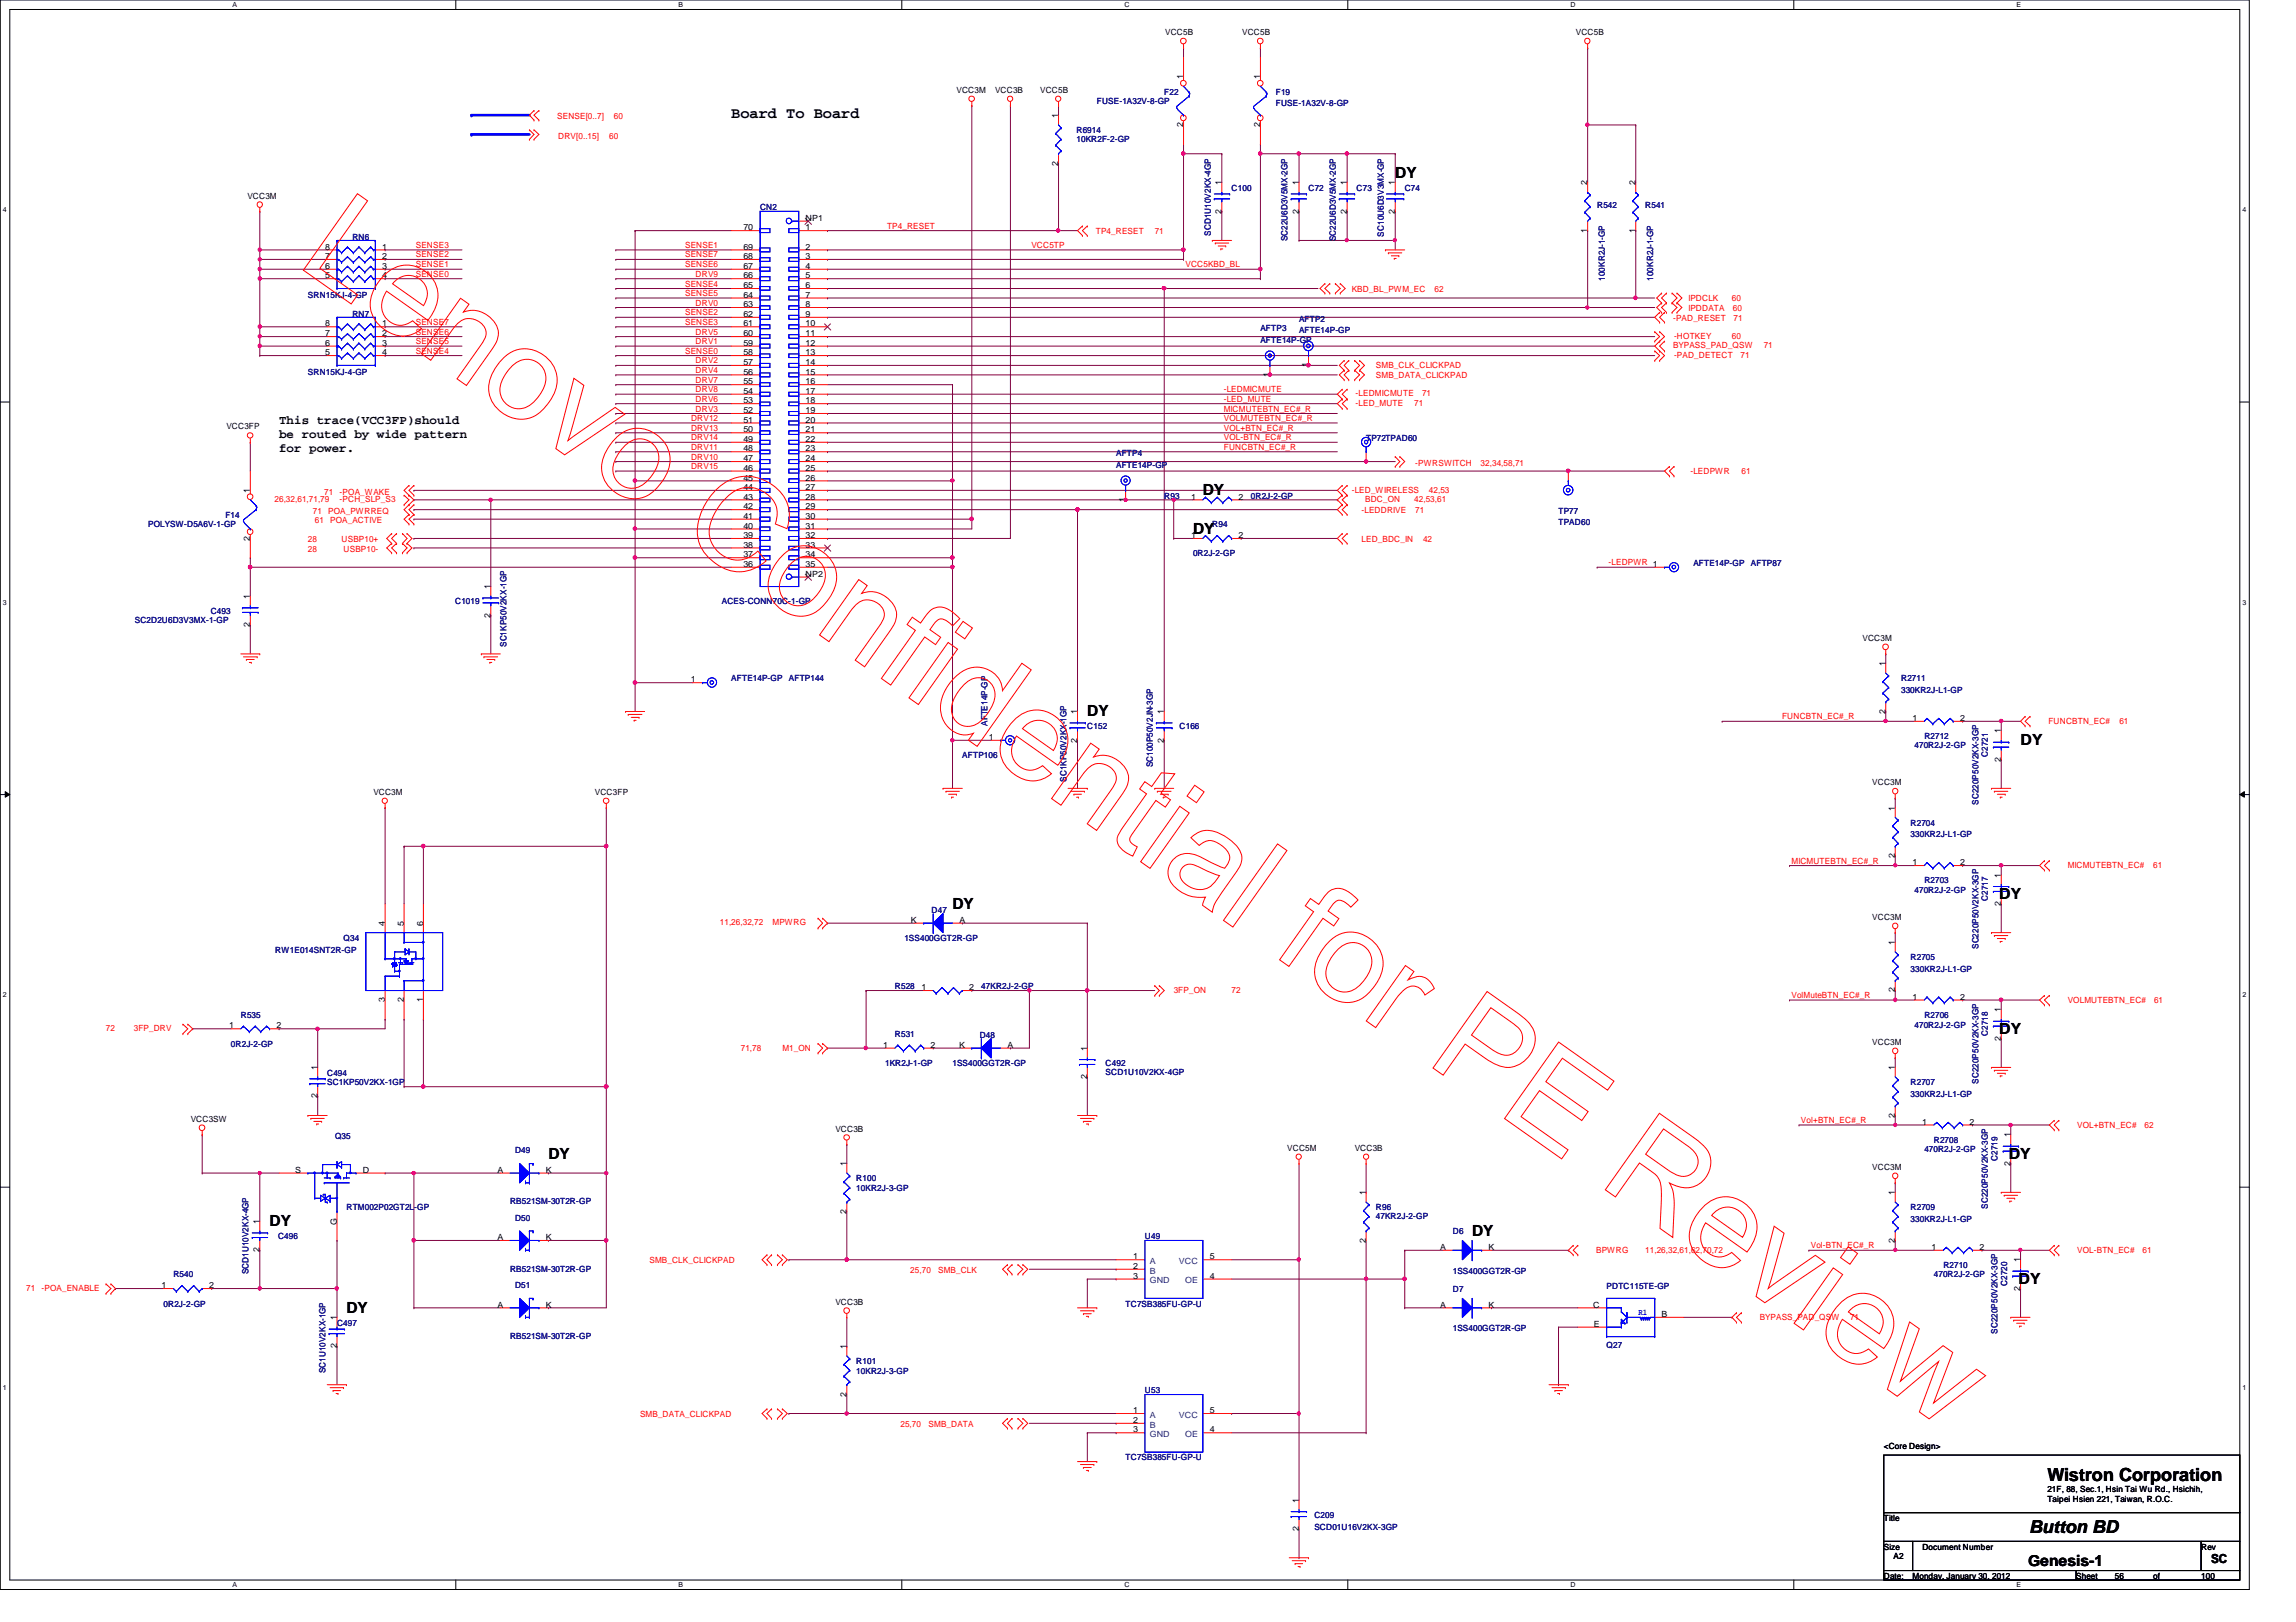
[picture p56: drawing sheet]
<svg xmlns="http://www.w3.org/2000/svg" width="297mm" height="210mm" viewBox="0 0 297 210" stroke-linecap="round" stroke-linejoin="round" font-family="sans-serif">
<defs><g id="words">
<g font-size="2.3">
<text x="264.9" y="191.7">Wistron Corporation</text>
<text x="262.5" y="198.4">Button BD</text>
</g>
<g font-size="2">
<text x="94.6" y="15.3">Board To Board</text>
<text x="180.5" y="23">DY</text>
<text x="155.6" y="64.1">DY</text>
<text x="154.3" y="69">DY</text>
<text x="140.7" y="92.7">DY</text>
<text x="261.4" y="96.4">DY</text>
<text x="123.2" y="117.6">DY</text>
<text x="258.7" y="116.3">DY</text>
<text x="258.7" y="133.8">DY</text>
<text x="70.9" y="149.9">DY</text>
<text x="259.9" y="149.9">DY</text>
<text x="34.9" y="158.7">DY</text>
<text x="190.5" y="159.9">DY</text>
<text x="261.2" y="166.1">DY</text>
<text x="44.8" y="169.9">DY</text>
<text x="262.4" y="202.6">Genesis-1</text>
</g>
<g font-size="1.6">
<text x="36.1" y="54.9">This trace(VCC3FP)should</text>
<text x="36.1" y="56.7">be routed by wide pattern</text>
<text x="36.1" y="58.5">for power.</text>
<text x="286" y="202.3">SC</text>
</g>
<g font-size="1.1">
<text x="150.7" y="4.5">VCC5B</text>
<text x="160.7" y="4.5">VCC5B</text>
<text x="203.9" y="4.5">VCC5B</text>
<text x="123.7" y="12">VCC3M</text>
<text x="128.7" y="12">VCC3B</text>
<text x="134.6" y="12">VCC5B</text>
<text x="153.1" y="10.3" transform="rotate(-90 153.1 10.3)">1</text>
<text x="163" y="10.3" transform="rotate(-90 163 10.3)">1</text>
<text x="136.9" y="15.3" transform="rotate(-90 136.9 15.3)">1</text>
<text x="153.1" y="16.4" transform="rotate(-90 153.1 16.4)">2</text>
<text x="163" y="16.4" transform="rotate(-90 163 16.4)">2</text>
<text x="136.9" y="21.4" transform="rotate(-90 136.9 21.4)">2</text>
<text x="32" y="25.7">VCC3M</text>
<text x="96.2" y="29.8">70</text>
<text x="104.2" y="29.8">1</text>
<text x="104.2" y="28.6">NP1</text>
<text x="158" y="27.6" transform="rotate(-90 158 27.6)">2</text>
<text x="158" y="24" transform="rotate(-90 158 24)">1</text>
<text x="168" y="27.6" transform="rotate(-90 168 27.6)">2</text>
<text x="168" y="24" transform="rotate(-90 168 24)">1</text>
<text x="174.2" y="27.6" transform="rotate(-90 174.2 27.6)">2</text>
<text x="174.2" y="24" transform="rotate(-90 174.2 24)">1</text>
<text x="180.5" y="27.6" transform="rotate(-90 180.5 27.6)">2</text>
<text x="180.5" y="24" transform="rotate(-90 180.5 24)">1</text>
<text x="205.4" y="24" transform="rotate(-90 205.4 24)">2</text>
<text x="211.6" y="24" transform="rotate(-90 211.6 24)">2</text>
<text x="42.1" y="34.8">6</text>
<text x="42.1" y="33.5">7</text>
<text x="42.1" y="32.3">8</text>
<text x="49.4" y="32.3">1</text>
<text x="49.4" y="33.5">2</text>
<text x="49.4" y="34.8">3</text>
<text x="96.2" y="32.3">69</text>
<text x="96.2" y="33.5">68</text>
<text x="96.2" y="34.8">67</text>
<text x="104.2" y="32.3">2</text>
<text x="104.2" y="33.5">3</text>
<text x="104.2" y="34.8">4</text>
<text x="205.4" y="30.1" transform="rotate(-90 205.4 30.1)">1</text>
<text x="211.6" y="30.1" transform="rotate(-90 211.6 30.1)">1</text>
<text x="42.1" y="36">5</text>
<text x="49.4" y="36">4</text>
<text x="96.2" y="36">66</text>
<text x="96.2" y="37.3">65</text>
<text x="96.2" y="38.5">64</text>
<text x="96.2" y="39.8">63</text>
<text x="96.2" y="41">62</text>
<text x="104.2" y="36">5</text>
<text x="104.2" y="37.3">6</text>
<text x="104.2" y="38.5">7</text>
<text x="104.2" y="39.8">8</text>
<text x="104.2" y="41">9</text>
<text x="42.1" y="46">5</text>
<text x="42.1" y="44.7">6</text>
<text x="42.1" y="43.5">7</text>
<text x="42.1" y="42.2">8</text>
<text x="49.4" y="42.2">1</text>
<text x="49.4" y="43.5">2</text>
<text x="49.4" y="44.7">3</text>
<text x="49.4" y="46">4</text>
<text x="96.2" y="42.2">61</text>
<text x="96.2" y="43.5">60</text>
<text x="96.2" y="44.7">59</text>
<text x="96.2" y="46">58</text>
<text x="96.2" y="47.2">57</text>
<text x="104.2" y="42.2">10</text>
<text x="104.2" y="43.5">11</text>
<text x="104.2" y="44.7">12</text>
<text x="104.2" y="46">13</text>
<text x="104.2" y="47.2">14</text>
<text x="169.2" y="47.5" transform="rotate(-90 169.2 47.5)">1</text>
<text x="96.2" y="48.5">56</text>
<text x="96.2" y="49.7">55</text>
<text x="96.2" y="51">54</text>
<text x="96.2" y="52.2">53</text>
<text x="96.2" y="53.5">52</text>
<text x="104.2" y="48.5">15</text>
<text x="104.2" y="49.7">16</text>
<text x="104.2" y="51">17</text>
<text x="104.2" y="52.2">18</text>
<text x="104.2" y="53.5">19</text>
<text x="164.3" y="48.8" transform="rotate(-90 164.3 48.8)">1</text>
<text x="29.3" y="55.5">VCC3FP</text>
<text x="96.2" y="54.7">51</text>
<text x="96.2" y="56">50</text>
<text x="96.2" y="57.2">49</text>
<text x="96.2" y="58.4">48</text>
<text x="96.2" y="59.7">47</text>
<text x="104.2" y="54.7">20</text>
<text x="104.2" y="56">21</text>
<text x="104.2" y="57.2">22</text>
<text x="104.2" y="58.4">23</text>
<text x="104.2" y="59.7">24</text>
<text x="32.3" y="63.8" transform="rotate(-90 32.3 63.8)">1</text>
<text x="96.2" y="60.9">46</text>
<text x="96.2" y="62.2">45</text>
<text x="96.2" y="63.4">44</text>
<text x="96.2" y="64.6">43</text>
<text x="96.2" y="65.9">42</text>
<text x="104.2" y="60.9">25</text>
<text x="104.2" y="62.2">26</text>
<text x="104.2" y="63.4">27</text>
<text x="104.2" y="64.6">28</text>
<text x="104.2" y="65.9">29</text>
<text x="145.6" y="65" transform="rotate(-90 145.6 65)">1</text>
<text x="154.1" y="64.6">1</text>
<text x="160.2" y="64.6">2</text>
<text x="32.3" y="70" transform="rotate(-90 32.3 70)">2</text>
<text x="96.2" y="67.1">41</text>
<text x="96.2" y="68.4">40</text>
<text x="96.2" y="69.6">39</text>
<text x="96.2" y="70.9">38</text>
<text x="104.2" y="67.1">30</text>
<text x="104.2" y="68.4">31</text>
<text x="104.2" y="69.6">32</text>
<text x="104.2" y="70.9">33</text>
<text x="154.1" y="69.6">1</text>
<text x="160.2" y="69.6">2</text>
<text x="32.3" y="77.5" transform="rotate(-90 32.3 77.5)">1</text>
<text x="63.5" y="76.2" transform="rotate(-90 63.5 76.2)">1</text>
<text x="96.2" y="72.1">37</text>
<text x="96.2" y="73.4">36</text>
<text x="104.2" y="74.6">NP2</text>
<text x="104.2" y="72.1">34</text>
<text x="104.2" y="73.4">35</text>
<text x="32.3" y="81.2" transform="rotate(-90 32.3 81.2)">2</text>
<text x="63.5" y="79.9" transform="rotate(-90 63.5 79.9)">2</text>
<text x="241" y="82.9">VCC3M</text>
<text x="89.4" y="88.3">1</text>
<text x="243.9" y="86.2" transform="rotate(-90 243.9 86.2)">1</text>
<text x="127.9" y="95.8">1</text>
<text x="139.4" y="92.5" transform="rotate(-90 139.4 92.5)">1</text>
<text x="150.6" y="92.5" transform="rotate(-90 150.6 92.5)">1</text>
<text x="243.9" y="92.4" transform="rotate(-90 243.9 92.4)">2</text>
<text x="247.4" y="93.3">1</text>
<text x="253.6" y="93.3">2</text>
<text x="258.9" y="94.9" transform="rotate(-90 258.9 94.9)">1</text>
<text x="139.4" y="96.1" transform="rotate(-90 139.4 96.1)">2</text>
<text x="150.6" y="96.1" transform="rotate(-90 150.6 96.1)">2</text>
<text x="242.2" y="101.6">VCC3M</text>
<text x="258.9" y="98.6" transform="rotate(-90 258.9 98.6)">2</text>
<text x="48.3" y="102.9">VCC3M</text>
<text x="77" y="102.9">VCC3FP</text>
<text x="245.1" y="104.9" transform="rotate(-90 245.1 104.9)">1</text>
<text x="245.1" y="111" transform="rotate(-90 245.1 111)">2</text>
<text x="247.4" y="112">1</text>
<text x="253.6" y="112">2</text>
<text x="258.9" y="113.6" transform="rotate(-90 258.9 113.6)">1</text>
<text x="49.8" y="119.8" transform="rotate(-90 49.8 119.8)">4</text>
<text x="52.2" y="119.8" transform="rotate(-90 52.2 119.8)">5</text>
<text x="54.7" y="119.8" transform="rotate(-90 54.7 119.8)">6</text>
<text x="117.9" y="119.4">K</text>
<text x="124.1" y="119.4">A</text>
<text x="242.2" y="119">VCC3M</text>
<text x="258.9" y="117.3" transform="rotate(-90 258.9 117.3)">2</text>
<text x="245.1" y="122.3" transform="rotate(-90 245.1 122.3)">1</text>
<text x="49.8" y="129.7" transform="rotate(-90 49.8 129.7)">3</text>
<text x="52.2" y="129.7" transform="rotate(-90 52.2 129.7)">2</text>
<text x="54.7" y="129.7" transform="rotate(-90 54.7 129.7)">1</text>
<text x="119.2" y="128.1">1</text>
<text x="125.4" y="128.1">2</text>
<text x="245.1" y="128.4" transform="rotate(-90 245.1 128.4)">2</text>
<text x="247.4" y="129.4">1</text>
<text x="253.6" y="129.4">2</text>
<text x="258.9" y="131" transform="rotate(-90 258.9 131)">1</text>
<text x="29.6" y="133.1">1</text>
<text x="35.8" y="133.1">2</text>
<text x="114.3" y="135.6">1</text>
<text x="120.4" y="135.6">2</text>
<text x="124.1" y="135.6">K</text>
<text x="130.3" y="135.6">A</text>
<text x="140.6" y="136" transform="rotate(-90 140.6 136)">1</text>
<text x="242.2" y="135.2">VCC3M</text>
<text x="258.9" y="134.7" transform="rotate(-90 258.9 134.7)">2</text>
<text x="41.1" y="142.2" transform="rotate(-90 41.1 142.2)">2</text>
<text x="41.1" y="138.5" transform="rotate(-90 41.1 138.5)">1</text>
<text x="140.6" y="139.7" transform="rotate(-90 140.6 139.7)">2</text>
<text x="245.1" y="138.5" transform="rotate(-90 245.1 138.5)">1</text>
<text x="24.7" y="145.2">VCC3SW</text>
<text x="108.1" y="146.4">VCC3B</text>
<text x="166.5" y="148.9">VCC5M</text>
<text x="175.3" y="148.9">VCC3B</text>
<text x="245.1" y="144.7" transform="rotate(-90 245.1 144.7)">2</text>
<text x="248.7" y="145.5">1</text>
<text x="254.8" y="145.5">2</text>
<text x="260.1" y="147.2" transform="rotate(-90 260.1 147.2)">1</text>
<text x="38.2" y="151.8">S</text>
<text x="46.9" y="151.8">D</text>
<text x="64.3" y="151.8">A</text>
<text x="70.6" y="151.8">K</text>
<text x="109.5" y="150.9" transform="rotate(-90 109.5 150.9)">1</text>
<text x="176.7" y="154.7" transform="rotate(-90 176.7 154.7)">1</text>
<text x="242.2" y="151.4">VCC3M</text>
<text x="245.1" y="154.7" transform="rotate(-90 245.1 154.7)">1</text>
<text x="260.1" y="150.9" transform="rotate(-90 260.1 150.9)">2</text>
<text x="33.6" y="158.4" transform="rotate(-90 33.6 158.4)">1</text>
<text x="43.6" y="158.6" transform="rotate(-90 43.6 158.6)">G</text>
<text x="64.3" y="160.5">A</text>
<text x="70.6" y="160.5">K</text>
<text x="109.5" y="157.1" transform="rotate(-90 109.5 157.1)">2</text>
<text x="176.7" y="160.8" transform="rotate(-90 176.7 160.8)">2</text>
<text x="186.3" y="161.8">A</text>
<text x="192.6" y="161.8">K</text>
<text x="245.1" y="160.8" transform="rotate(-90 245.1 160.8)">2</text>
<text x="249.9" y="161.8">1</text>
<text x="256.1" y="161.8">2</text>
<text x="20.9" y="166.7">1</text>
<text x="27" y="166.7">2</text>
<text x="33.6" y="162.1" transform="rotate(-90 33.6 162.1)">2</text>
<text x="146.6" y="163">1</text>
<text x="146.6" y="164.2">2</text>
<text x="146.6" y="165.5">3</text>
<text x="156.5" y="165.5">4</text>
<text x="156.5" y="163">5</text>
<text x="261.4" y="167" transform="rotate(-90 261.4 167)">2</text>
<text x="261.4" y="163.4" transform="rotate(-90 261.4 163.4)">1</text>
<text x="43.6" y="170.9" transform="rotate(-90 43.6 170.9)">1</text>
<text x="64.3" y="169.2">A</text>
<text x="70.6" y="169.2">K</text>
<text x="108.1" y="168.8">VCC3B</text>
<text x="186.3" y="169.2">A</text>
<text x="192.6" y="169.2">K</text>
<text x="206.1" y="169.2">C</text>
<text x="206.2" y="171.7">E</text>
<text x="215" y="170.4">B</text>
<text x="43.6" y="174.5" transform="rotate(-90 43.6 174.5)">2</text>
<text x="109.5" y="174.6" transform="rotate(-90 109.5 174.6)">1</text>
<text x="109.5" y="180.7" transform="rotate(-90 109.5 180.7)">2</text>
<text x="146.6" y="182.9">1</text>
<text x="146.6" y="184.1">2</text>
<text x="146.6" y="185.4">3</text>
<text x="156.5" y="185.4">4</text>
<text x="156.5" y="182.9">5</text>
<text x="243.7" y="187.5">&lt;Core Design&gt;</text>
<text x="168" y="194.5" transform="rotate(-90 168 194.5)">1</text>
<text x="243.7" y="196.8">Title</text>
<text x="264.9" y="193.1">21F, 88, Sec.1, Hsin Tai Wu Rd., Hsichih,</text>
<text x="264.9" y="194.4">Taipei Hsien 221, Taiwan, R.O.C.</text>
<text x="168" y="198.2" transform="rotate(-90 168 198.2)">2</text>
<text x="243.7" y="200.5">Size</text>
<text x="245" y="201.8">A2</text>
<text x="248.7" y="200.5">Document Number</text>
<text x="284.8" y="200.5">Rev</text>
<text x="243.7" y="204.3">Date:</text>
<text x="247.4" y="204.3">Monday, January 30, 2012</text>
<text x="268.6" y="204.3">Sheet</text>
<text x="273.6" y="204.3">56</text>
<text x="278.6" y="204.3">of</text>
<text x="284.8" y="204.3">100</text>
</g>
<g font-size="1.1" fill="#f00">
<text x="72.1" y="15.4">SENSE[0..7]</text>
<text x="72.2" y="17.9">DRV[0..15]</text>
<text x="78.8" y="17.9">60</text>
<text x="79.4" y="15.4">60</text>
<text x="114.8" y="29.6">TP4_RESET</text>
<text x="53.8" y="35.8">SENSE0</text>
<text x="53.8" y="34.6">SENSE1</text>
<text x="53.8" y="33.3">SENSE2</text>
<text x="53.8" y="32.1">SENSE3</text>
<text x="88.6" y="33.3">SENSE7</text>
<text x="88.6" y="34.6">SENSE6</text>
<text x="88.6" y="32.1">SENSE1</text>
<text x="90" y="35.8">DRV9</text>
<text x="133.4" y="32.1">VCC5TP</text>
<text x="141.8" y="30.3">TP4_RESET</text>
<text x="149.4" y="30.3">71</text>
<text x="153.4" y="34.6">VCC5KBD_BL</text>
<text x="88.6" y="38.3">SENSE5</text>
<text x="88.6" y="40.8">SENSE2</text>
<text x="88.6" y="37.1">SENSE4</text>
<text x="90" y="39.5">DRV0</text>
<text x="174.9" y="37.8">KBD_BL_PWM_EC</text>
<text x="185.6" y="37.8">62</text>
<text x="216.4" y="41.5">-PAD_RESET</text>
<text x="218.4" y="40.3">IPDDATA</text>
<text x="218.4" y="39">IPDCLK</text>
<text x="224.1" y="39">60</text>
<text x="224.2" y="40.3">60</text>
<text x="224.3" y="41.5">71</text>
<text x="53.8" y="45.8">SENSE4</text>
<text x="53.8" y="44.5">SENSE5</text>
<text x="53.8" y="43.3">SENSE6</text>
<text x="53.8" y="42">SENSE7</text>
<text x="88.6" y="45.8">SENSE0</text>
<text x="88.6" y="42">SENSE3</text>
<text x="90" y="43.3">DRV5</text>
<text x="90" y="47">DRV2</text>
<text x="90" y="44.5">DRV1</text>
<text x="178" y="47.6">SMB_CLK_CLICKPAD</text>
<text x="216.4" y="45.1">BYPASS_PAD_QSW</text>
<text x="216.6" y="43.9">-HOTKEY</text>
<text x="216.6" y="46.4">-PAD_DETECT</text>
<text x="224.1" y="43.9">60</text>
<text x="225.2" y="46.4">71</text>
<text x="228.2" y="45.1">71</text>
<text x="90" y="48.3">DRV4</text>
<text x="90" y="53.3">DRV3</text>
<text x="90" y="50.8">DRV8</text>
<text x="90" y="52">DRV6</text>
<text x="90" y="49.5">DRV7</text>
<text x="158.3" y="52">-LED_MUTE</text>
<text x="158.3" y="53.3">MICMUTEBTN_EC#_R</text>
<text x="158.3" y="50.8">-LEDMICMUTE</text>
<text x="175.4" y="52.6">-LED_MUTE</text>
<text x="175.4" y="51.3">-LEDMICMUTE</text>
<text x="178" y="48.9">SMB_DATA_CLICKPAD</text>
<text x="183" y="52.6">71</text>
<text x="184" y="51.3">71</text>
<text x="89.4" y="55.8">DRV13</text>
<text x="89.4" y="54.5">DRV12</text>
<text x="89.4" y="59.5">DRV10</text>
<text x="89.4" y="57">DRV14</text>
<text x="89.4" y="58.2">DRV11</text>
<text x="158.3" y="55.8">VOL+BTN_EC#_R</text>
<text x="158.3" y="57">VOL-BTN_EC#_R</text>
<text x="158.3" y="54.5">VOLMUTEBTN_EC#_R</text>
<text x="158.3" y="58.2">FUNCBTN_EC#_R</text>
<text x="35.5" y="65">26,32,61,71,79</text>
<text x="41.9" y="64">71</text>
<text x="43.9" y="64">-POA_WAKE</text>
<text x="43.9" y="65">-PCH_SLP_S3</text>
<text x="89.4" y="60.7">DRV15</text>
<text x="174.9" y="63.8">-LED_WIRELESS</text>
<text x="176.6" y="65">BDC_ON</text>
<text x="183" y="65">42,53,61</text>
<text x="183.1" y="60.3">-PWRSWITCH</text>
<text x="184.9" y="63.8">42,53</text>
<text x="191.6" y="60.3">32,34,58,71</text>
<text x="218.7" y="61.3">-LEDPWR</text>
<text x="225.3" y="61.3">61</text>
<text x="39.8" y="71.4">28</text>
<text x="39.8" y="70.1">28</text>
<text x="40.5" y="66.5">71</text>
<text x="40.7" y="67.7">61</text>
<text x="42.5" y="66.5">POA_PWRREQ</text>
<text x="42.7" y="67.7">POA_ACTIVE</text>
<text x="44.2" y="70.1">USBP10+</text>
<text x="44.4" y="71.4">USBP10-</text>
<text x="176.1" y="66.4">-LEDDRIVE</text>
<text x="176.1" y="70.1">LED_BDC_IN</text>
<text x="183.1" y="66.4">71</text>
<text x="184.1" y="70.1">42</text>
<text x="208.1" y="73.2">-LEDPWR 1</text>
<text x="230.5" y="93.1">FUNCBTN_EC#_R</text>
<text x="265" y="93.6">FUNCBTN_EC#</text>
<text x="274.2" y="93.6">61</text>
<text x="231.8" y="111.8">MICMUTEBTN_EC#_R</text>
<text x="267.5" y="112.3">MICMUTEBTN_EC#</text>
<text x="278.6" y="112.3">61</text>
<text x="93.1" y="119.8">11,26,32,72</text>
<text x="99.9" y="119.8">MPWRG</text>
<text x="151.8" y="128.5">3FP_ON</text>
<text x="159.3" y="128.5">72</text>
<text x="231.8" y="129.2">VolMuteBTN_EC#_R</text>
<text x="267.5" y="129.8">VOLMUTEBTN_EC#</text>
<text x="278.7" y="129.8">61</text>
<text x="13.7" y="133.5">72</text>
<text x="17.3" y="133.5">3FP_DRV</text>
<text x="95.8" y="136">71,78</text>
<text x="101.2" y="136">M1_ON</text>
<text x="233" y="145.3">Vol+BTN_EC#_R</text>
<text x="268.7" y="145.9">VOL+BTN_EC#</text>
<text x="277.4" y="145.9">62</text>
<text x="234.3" y="161.5">Vol-BTN_EC#_R</text>
<text x="3.4" y="167.1">71</text>
<text x="5.4" y="167.1">-POA_ENABLE</text>
<text x="84" y="163.4">SMB_CLK_CLICKPAD</text>
<text x="117.8" y="164.7">25,70</text>
<text x="121.4" y="164.7">SMB_CLK</text>
<text x="206.5" y="162.1">BPWRG</text>
<text x="212.8" y="162.1">11,26,32,61,62,70,72</text>
<text x="268.7" y="162.1">VOL-BTN_EC#</text>
<text x="277.2" y="162.1">61</text>
<text x="227.7" y="170.8">BYPASS_PAD_QSW</text>
<text x="239.3" y="170.8">71</text>
<text x="82.8" y="183.4">SMB_DATA_CLICKPAD</text>
<text x="116.5" y="184.6">25,70</text>
<text x="120.1" y="184.6">SMB_DATA</text>
</g>
<g font-size="1.1" fill="#000080">
<text x="139.3" y="17.2">R6914</text>
<text x="141.9" y="13.5">FUSE-1A32V-8-GP</text>
<text x="150.6" y="12.2">F22</text>
<text x="165.1" y="12.2">F19</text>
<text x="165.1" y="13.7">FUSE-1A32V-8-GP</text>
<text x="139.3" y="18.3">10KR2F-2-GP</text>
<text x="98.3" y="27.2">CN2</text>
<text x="159.3" y="24.7">C100</text>
<text x="169.3" y="24.7">C72</text>
<text x="175.5" y="24.7">C73</text>
<text x="181.7" y="24.7">C74</text>
<text x="206.6" y="26.9">R542</text>
<text x="212.8" y="26.9">R541</text>
<text x="45.6" y="31">RN6</text>
<text x="156.6" y="30.5" transform="rotate(-90 156.6 30.5)">SCD1U10V2KX-4GP</text>
<text x="166.6" y="31.2" transform="rotate(-90 166.6 31.2)">SC22U6D3V5MX-2GP</text>
<text x="172.8" y="31.2" transform="rotate(-90 172.8 31.2)">SC22U6D3V5MX-2GP</text>
<text x="179" y="30.6" transform="rotate(-90 179 30.6)">SC10U6D3V3MX-GP</text>
<text x="39.8" y="38.5">SRN15KJ-4-GP</text>
<text x="45.6" y="41">RN7</text>
<text x="168.1" y="41.6">AFTP2</text>
<text x="207.6" y="36.3" transform="rotate(-90 207.6 36.3)">100KR2J-1-GP</text>
<text x="213.9" y="36.3" transform="rotate(-90 213.9 36.3)">100KR2J-1-GP</text>
<text x="163.1" y="42.8">AFTP3</text>
<text x="163.1" y="44.4">AFTE14P-GP</text>
<text x="168.1" y="43.1">AFTE14P-GP</text>
<text x="39.8" y="48.5">SRN15KJ-4-GP</text>
<text x="144.4" y="59.1">AFTP4</text>
<text x="176.7" y="57.1">TP72TPAD60</text>
<text x="144.4" y="60.5">AFTE14P-GP</text>
<text x="150.6" y="64.5">R93</text>
<text x="161.8" y="64.5">0R2J-2-GP</text>
<text x="19.2" y="68.2">POLYSW-D5A6V-1-GP</text>
<text x="29.2" y="67">F14</text>
<text x="154.3" y="72">0R2J-2-GP</text>
<text x="156.8" y="68.2">R94</text>
<text x="201.6" y="66.5">TP77</text>
<text x="201.6" y="68">TPAD60</text>
<text x="219.1" y="73.2">AFTE14P-GP</text>
<text x="226.5" y="73.2">AFTP87</text>
<text x="17.4" y="80.6">SC2D2U6D3V3MX-1-GP</text>
<text x="27.3" y="79.5">C493</text>
<text x="58.9" y="78.2">C1019</text>
<text x="65.5" y="83.7" transform="rotate(-90 65.5 83.7)">SC1KP50V2KX-1GP</text>
<text x="93.4" y="78.2">ACES-CONN70C-1-GP</text>
<text x="94.6" y="88.2">AFTE14P-GP</text>
<text x="102.1" y="88.2">AFTP144</text>
<text x="246" y="88.2">R2711</text>
<text x="246" y="89.7">330KR2J-L1-GP</text>
<text x="127.8" y="93.9" transform="rotate(-90 127.8 93.9)">AFTE14P-GP</text>
<text x="140.7" y="94.4">C152</text>
<text x="152.6" y="94.4">C166</text>
<text x="249" y="95.6">R2712</text>
<text x="124.5" y="98.1">AFTP106</text>
<text x="138" y="101.2" transform="rotate(-90 138 101.2)">SC1KP50V2KX-1GP</text>
<text x="149.1" y="99.3" transform="rotate(-90 149.1 99.3)">SC100P50V2JN-3GP</text>
<text x="247.7" y="96.9">470R2J-2-GP</text>
<text x="257.2" y="97.9" transform="rotate(-90 257.2 97.9)">C2721</text>
<text x="247.2" y="106.8">R2704</text>
<text x="255.9" y="104.1" transform="rotate(-90 255.9 104.1)">SC220P50V2KX-3GP</text>
<text x="247.2" y="108.3">330KR2J-L1-GP</text>
<text x="120.5" y="118.2">D47</text>
<text x="247.7" y="115.5">470R2J-2-GP</text>
<text x="249" y="114.3">R2703</text>
<text x="257.2" y="116.6" transform="rotate(-90 257.2 116.6)">C2717</text>
<text x="35.6" y="123.3">RW1E014SNT2R-GP</text>
<text x="44.4" y="121.8">Q34</text>
<text x="117" y="121.8">1SS400GGT2R-GP</text>
<text x="247.2" y="124.2">R2705</text>
<text x="247.2" y="125.7">330KR2J-L1-GP</text>
<text x="255.9" y="122.8" transform="rotate(-90 255.9 122.8)">SC220P50V2KX-3GP</text>
<text x="31.2" y="131.7">R535</text>
<text x="115.8" y="128">R528</text>
<text x="127" y="128">47KR2J-2-GP</text>
<text x="249" y="131.7">R2706</text>
<text x="29.9" y="135.5">0R2J-2-GP</text>
<text x="114.5" y="138">1KR2J-1-GP</text>
<text x="115.8" y="134.2">R531</text>
<text x="123.2" y="138">1SS400GGT2R-GP</text>
<text x="126.7" y="134.3">D48</text>
<text x="143" y="138">C492</text>
<text x="247.7" y="133">470R2J-2-GP</text>
<text x="257.2" y="134" transform="rotate(-90 257.2 134)">C2718</text>
<text x="42.3" y="139.2">C494</text>
<text x="42.3" y="140.4">SC1KP50V2KX-1GP</text>
<text x="143" y="139.1">SCD1U10V2KX-4GP</text>
<text x="247.2" y="140.4">R2707</text>
<text x="247.2" y="141.9">330KR2J-L1-GP</text>
<text x="255.9" y="140.3" transform="rotate(-90 255.9 140.3)">SC220P50V2KX-3GP</text>
<text x="43.3" y="147.4">Q35</text>
<text x="66.6" y="149.3">D49</text>
<text x="249" y="149.1">470R2J-2-GP</text>
<text x="250.2" y="147.9">R2708</text>
<text x="66" y="155.9">RB521SM-30T2R-GP</text>
<text x="110.8" y="152.9">R100</text>
<text x="110.8" y="154.1">10KR2J-3-GP</text>
<text x="258.4" y="150.2" transform="rotate(-90 258.4 150.2)">C2719</text>
<text x="36" y="160.4">C496</text>
<text x="44.8" y="156.6">RTM002P02GT2L-GP</text>
<text x="66.6" y="158">D50</text>
<text x="148.1" y="160.4">U49</text>
<text x="178" y="156.6">R96</text>
<text x="178" y="157.7">47KR2J-2-GP</text>
<text x="188" y="159.7">D6</text>
<text x="247.2" y="156.6">R2709</text>
<text x="247.2" y="158.1">330KR2J-L1-GP</text>
<text x="257.2" y="156.4" transform="rotate(-90 257.2 156.4)">SC220P50V2KX-3GP</text>
<text x="22.4" y="165.3">R540</text>
<text x="32.2" y="164.9" transform="rotate(-90 32.2 164.9)">SCD1U10V2KX-4GP</text>
<text x="66" y="164.6">RB521SM-30T2R-GP</text>
<text x="66.6" y="166.7">D51</text>
<text x="188" y="164.8">1SS400GGT2R-GP</text>
<text x="188" y="167.2">D7</text>
<text x="207.9" y="166.8">PDTC115TE-GP</text>
<text x="250.2" y="165.3">470R2J-2-GP</text>
<text x="251.4" y="164.1">R2710</text>
<text x="259.7" y="166.4" transform="rotate(-90 259.7 166.4)">C2720</text>
<text x="21.2" y="169.1">0R2J-2-GP</text>
<text x="43.6" y="171.5">C497</text>
<text x="66" y="173.3">RB521SM-30T2R-GP</text>
<text x="145.6" y="169.1">TC7SB385FU-GP-U</text>
<text x="188" y="172.3">1SS400GGT2R-GP</text>
<text x="258.4" y="172.6" transform="rotate(-90 258.4 172.6)">SC220P50V2KX-3GP</text>
<text x="42.1" y="177.7" transform="rotate(-90 42.1 177.7)">SC1U10V2KX-1GP</text>
<text x="110.8" y="176.5">R101</text>
<text x="110.8" y="177.8">10KR2J-3-GP</text>
<text x="207.9" y="174.4">Q27</text>
<text x="148.1" y="180.3">U53</text>
<text x="145.6" y="189">TC7SB385FU-GP-U</text>
<text x="170" y="196.4">C209</text>
<text x="170" y="198">SCD01U16V2KX-3GP</text>
</g>
<g font-size="1.1" fill="#004080">
<text x="148.8" y="163.6">A</text>
<text x="148.8" y="164.8">B</text>
<text x="148.8" y="166.1">GND</text>
<text x="152.5" y="163.6">VCC</text>
<text x="153.3" y="166.1">OE</text>
<text x="148.8" y="183.5">A</text>
<text x="148.8" y="184.7">B</text>
<text x="148.8" y="186">GND</text>
<text x="152.5" y="183.5">VCC</text>
<text x="153.3" y="186">OE</text>
</g>
<text font-size="1.1" fill="#00f" x="212" y="170.2">R1</text>
<g font-size=".9">
<text x="30.1" y=".9">A</text>
<text x="87.8" y=".9">B</text>
<text x="145.5" y=".9">C</text>
<text x="203.2" y=".9">D</text>
<text x="260.9" y=".9">E</text>
<text x=".4" y="27.4">4</text>
<text x="290.1" y="27.4">4</text>
<text x=".4" y="78.2">3</text>
<text x="290.1" y="78.2">3</text>
<text x=".4" y="129">2</text>
<text x="290.1" y="129">2</text>
<text x=".4" y="179.8">1</text>
<text x="290.1" y="179.8">1</text>
<text x="30.1" y="205.4">A</text>
<text x="87.8" y="205.4">B</text>
<text x="145.5" y="205.4">C</text>
<text x="203.2" y="205.4">D</text>
<text x="260.9" y="205.4">E</text>
</g>
</g></defs>
<path d="M0 0h291v205.7h-291zM1.3 1.2h288.5v203.3h-288.5z" fill="none" stroke="#000" stroke-width=".13"/>
<g fill="#fff">
<path d="M30.1 .1h.5v1h-.5z"/>
<path d="M30.1 204.6h.5v1h-.5z"/>
</g>
<path d="M59 0v1.2M59 204.5v1.2" fill="none" stroke="#000" stroke-width=".13"/>
<g fill="#fff">
<path d="M87.8 .1h.6v1h-.6z"/>
<path d="M87.8 204.6h.6v1h-.6z"/>
</g>
<path d="M116.7 0v1.2M116.7 204.5v1.2" fill="none" stroke="#000" stroke-width=".13"/>
<g fill="#fff">
<path d="M145.5 .1h.6v1h-.6z"/>
<path d="M145.5 204.6h.6v1h-.6z"/>
</g>
<path d="M174.4 0v1.2M174.4 204.5v1.2" fill="none" stroke="#000" stroke-width=".13"/>
<g fill="#fff">
<path d="M203.2 .1h.6v1h-.6z"/>
<path d="M203.2 204.6h.6v1h-.6z"/>
</g>
<path d="M232.1 0v1.2M232.1 204.5v1.2" fill="none" stroke="#000" stroke-width=".13"/>
<g fill="#fff">
<path d="M260.9 .1h.6v1h-.6z"/>
<path d="M260.9 204.6h.6v1h-.6z"/>
<path d="M.4 26.6h.5v1h-.5z"/>
<path d="M290.1 26.6h.5v1h-.5z"/>
<path d="M.4 77.4h.5v1h-.5z"/>
<path d="M290.1 77.4h.5v1h-.5z"/>
</g>
<path d="M0 52h1.3M289.8 52h1.2" fill="none" stroke="#000" stroke-width=".13"/>
<g fill="#fff">
<path d="M.4 128.2h.5v1h-.5z"/>
<path d="M290.1 128.2h.5v1h-.5z"/>
</g>
<path d="M0 102.8h1.3M.7 102.4l.6 .4-.6 .4zM289.8 102.8l.6-.4v.8zM289.8 102.8h1.2" fill="none" stroke="#000" stroke-width=".13"/>
<path d="M.7 102.4l.6 .4-.6 .4zM289.8 102.8l.6-.4v.8z" fill="#000"/>
<g fill="#fff">
<path d="M.4 179h.5v1h-.5z"/>
<path d="M290.1 179h.5v1h-.5z"/>
</g>
<path d="M0 153.6h1.3M289.8 153.6h1.2" fill="none" stroke="#000" stroke-width=".13"/>
<path d="M153.1 33.6h.1M153.1 32.3v1.3M163.1 36.1h.1M163.1 34.8v1.3M82.2 72.2h.1M82.2 72.2v16.1" fill="none" stroke="#800040" stroke-width=".13"/>
<path d="M82 72h.3l.1 .1-.1 .2-.2 .1-.1-.1z" fill-rule="evenodd" fill="#f0f"/>
<path d="M82 72h.3l.1 .1-.1 .2-.2 .1-.1-.1z" fill="none" stroke="#f0f" stroke-width=".13"/>
<path d="M107.1 33.6h.1M107.1 36.1h.1M107.1 33.6h46M107.1 36.1h56M107.1 73.4h16.1M107.1 72.2h16.1M123.2 72.2h.1M123.2 73.4h.1M206.6 73.4h.1M206.6 73.4h7.5" fill="none" stroke="#800040" stroke-width=".13"/>
<path d="M123 73.2h.4v.2v.1l-.2 .1-.2-.1z" fill-rule="evenodd" fill="#f0f"/>
<path d="M123 73.2h.4v.2v.1l-.2 .1-.2-.1z" fill="none" stroke="#f0f" stroke-width=".13"/>
<path d="M123.2 72.2h.1M123.2 72.2v1.2" fill="none" stroke="#800040" stroke-width=".13"/>
<path d="M123 72h.4v.1v.2l-.2 .1-.2-.1z" fill-rule="evenodd" fill="#f0f"/>
<path d="M123 72h.4v.1v.2l-.2 .1-.2-.1z" fill="none" stroke="#f0f" stroke-width=".13"/>
<path d="M107.1 37.3h.1M107.1 37.3h43.5M150.6 37.3h.1M150.6 37.3v54.8M82.2 88.3h.1M82.2 88.3h7.4" fill="none" stroke="#800040" stroke-width=".13"/>
<path d="M150.4 37.1h.4v.2v.1l-.2 .1-.2-.1z" fill-rule="evenodd" fill="#f0f"/>
<path d="M150.4 37.1h.4v.2v.1l-.2 .1-.2-.1z" fill="none" stroke="#f0f" stroke-width=".13"/>
<path d="M107.1 34.8h.1M107.1 34.8h56" fill="none" stroke="#800040" stroke-width=".13"/>
<path d="M162.9 34.6h.3l.1 .2-.1 .2-.2 .1-.1-.1z" fill-rule="evenodd" fill="#f0f"/>
<path d="M162.9 34.6h.3l.1 .2-.1 .2-.2 .1-.1-.1z" fill="none" stroke="#f0f" stroke-width=".13"/>
<path d="M150.6 37.3h.1M150.6 37.3h19.9M150.6 95.8h.1M150.6 95.8v6.2" fill="none" stroke="#800040" stroke-width=".13"/>
<path d="M150.4 37.1h.4v.2v.1l-.2 .1-.2-.1z" fill-rule="evenodd" fill="#f0f"/>
<path d="M150.4 37.1h.4v.2v.1l-.2 .1-.2-.1z" fill="none" stroke="#f0f" stroke-width=".13"/>
<path d="M136.9 13.7h.1M136.9 13.7v1.2M107.1 29.8h.1M107.1 29.8h29.8M107.1 41.1h.1M107.1 59.7h.1M107.1 41.1h107M107.1 59.7h69.6M107.1 61h.1M107.1 61h95.8" fill="none" stroke="#800040" stroke-width=".13"/>
<path d="M176.6 59.5h.3v.2v.2h-.2h-.1z" fill-rule="evenodd" fill="#f0f"/>
<path d="M176.6 59.5h.3v.2v.2h-.2h-.1z" fill="none" stroke="#f0f" stroke-width=".13"/>
<path d="M202.9 61h.1M202.9 61h12.4" fill="none" stroke="#800040" stroke-width=".13"/>
<path d="M202.7 60.8h.3l.1 .1-.1 .2-.1 .1-.2-.1z" fill-rule="evenodd" fill="#f0f"/>
<path d="M202.7 60.8h.3l.1 .1-.1 .2-.1 .1-.2-.1z" fill="none" stroke="#f0f" stroke-width=".13"/>
<path d="M176.7 59.7h.1M176.7 59.7h3.8M123.2 95.8h.1M123.2 95.8v6.2" fill="none" stroke="#800040" stroke-width=".13"/>
<path d="M123 95.6h.4v.2v.1l-.2 .1-.2-.1z" fill-rule="evenodd" fill="#f0f"/>
<path d="M123 95.6h.4v.2v.1l-.2 .1-.2-.1z" fill="none" stroke="#f0f" stroke-width=".13"/>
<path d="M136.9 29.8h.1M136.9 29.8h2.5" fill="none" stroke="#800040" stroke-width=".13"/>
<path d="M136.7 29.6h.3l.1 .2-.1 .2-.1 .1-.2-.1z" fill-rule="evenodd" fill="#f0f"/>
<path d="M136.7 29.6h.3l.1 .2-.1 .2-.1 .1-.2-.1z" fill="none" stroke="#f0f" stroke-width=".13"/>
<path d="M61 14.9h7.5" fill="none" stroke="#00f" stroke-width=".34"/>
<circle cx="61" cy="14.9" r=".17" fill="#00f"/>
<path d="M61 17.4h7.5" fill="none" stroke="#00f" stroke-width=".34"/>
<circle cx="61" cy="17.4" r=".17" fill="#00f"/>
<g fill="none" stroke="#800040" stroke-width=".13">
<path d="M123.2 95.8h.1M123.2 95.8h5M231.5 129.4h.1M245.2 128.2h.1M245.2 128.2v1.2h-13.7M245.2 153.1h.1M245.2 153.1v1.2M255.2 145.6h.1M255.2 145.6h9.9M260.1 145.6h.1M245.2 161.8h.1M245.2 161.8h5"/>
<path d="M261.4 166.8h.1M261.4 166.8v3.7"/>
</g>
<path d="M245 161.6h.3l.1 .2-.1 .1-.1 .1-.2-.1z" fill-rule="evenodd" fill="#f0f"/>
<path d="M245 161.6h.3l.1 .2-.1 .1-.1 .1-.2-.1z" fill="none" stroke="#f0f" stroke-width=".13"/>
<path d="M260.1 145.6h.1M260.1 145.6v1.3M256.4 161.8h.1M256.4 161.8h5" fill="none" stroke="#800040" stroke-width=".13"/>
<path d="M259.9 145.4h.4v.2v.1l-.2 .1-.2-.1z" fill-rule="evenodd" fill="#f0f"/>
<path d="M259.9 145.4h.4v.2v.1l-.2 .1-.2-.1z" fill="none" stroke="#f0f" stroke-width=".13"/>
<path d="M245.2 103.3h.1M245.2 112h.1M245.2 103.3v1.2M245.2 112h2.5M232.7 145.6h.1M245.2 144.4h.1M245.2 144.4v1.2h-12.5M261.4 161.8h.1M261.4 161.8h3.7" fill="none" stroke="#800040" stroke-width=".13"/>
<path d="M245 111.8h.3l.1 .2-.1 .1-.1 .1-.2-.1z" fill-rule="evenodd" fill="#f0f"/>
<path d="M245 111.8h.3l.1 .2-.1 .1-.1 .1-.2-.1z" fill="none" stroke="#f0f" stroke-width=".13"/>
<path d="M231.5 112h.1M245.2 110.7h.1M245.2 110.7v1.3h-13.7M245.2 120.7h.1M245.2 129.4h.1M245.2 120.7v1.3M245.2 129.4h2.5M258.9 134.4h.1M258.9 134.4v3.7M245.2 160.5h.1M245.2 160.5v1.3" fill="none" stroke="#800040" stroke-width=".13"/>
<path d="M245 129.2h.3l.1 .2-.1 .1-.1 .1-.2-.1z" fill-rule="evenodd" fill="#f0f"/>
<path d="M245 129.2h.3l.1 .2-.1 .1-.1 .1-.2-.1z" fill="none" stroke="#f0f" stroke-width=".13"/>
<path d="M253.9 129.4h.1M253.9 129.4h5M258.9 129.4h.1M258.9 129.4v1.3M261.4 161.8h.1M261.4 161.8v1.2" fill="none" stroke="#800040" stroke-width=".13"/>
<path d="M261.2 161.6h.3l.1 .2-.1 .1-.1 .1-.2-.1z" fill-rule="evenodd" fill="#f0f"/>
<path d="M261.2 161.6h.3l.1 .2-.1 .1-.1 .1-.2-.1z" fill="none" stroke="#f0f" stroke-width=".13"/>
<path d="M258.9 129.4h.1M258.9 129.4h5" fill="none" stroke="#800040" stroke-width=".13"/>
<path d="M258.7 129.2h.3l.1 .2-.1 .1-.1 .1-.2-.1z" fill-rule="evenodd" fill="#f0f"/>
<path d="M258.7 129.2h.3l.1 .2-.1 .1-.1 .1-.2-.1z" fill="none" stroke="#f0f" stroke-width=".13"/>
<path d="M245.2 136.9h.1M245.2 136.9v1.2M245.2 145.6h.1M245.2 145.6h3.8M260.1 150.6h.1M260.1 150.6v3.7" fill="none" stroke="#800040" stroke-width=".13"/>
<path d="M245 145.4h.3l.1 .2-.1 .1-.1 .1-.2-.1z" fill-rule="evenodd" fill="#f0f"/>
<path d="M245 145.4h.3l.1 .2-.1 .1-.1 .1-.2-.1z" fill="none" stroke="#f0f" stroke-width=".13"/>
<path d="M107.1 32.3h.1M107.1 32.3h46" fill="none" stroke="#800040" stroke-width=".13"/>
<path d="M152.9 32.1h.3l.1 .2-.1 .2-.1 .1-.2-.1z" fill-rule="evenodd" fill="#f0f"/>
<path d="M152.9 32.1h.3l.1 .2-.1 .2-.1 .1-.2-.1z" fill="none" stroke="#f0f" stroke-width=".13"/>
<path d="M153.1 19.9h.1M153.1 19.9v12.4" fill="none" stroke="#800040" stroke-width=".13"/>
<path d="M152.9 19.7h.3l.1 .2-.1 .1-.1 .1-.2-.1z" fill-rule="evenodd" fill="#f0f"/>
<path d="M152.9 19.7h.3l.1 .2-.1 .1-.1 .1-.2-.1z" fill="none" stroke="#f0f" stroke-width=".13"/>
<path d="M244 92.1h.1M244 84.6h.1M244 93.3h.1M244 84.6v1.3M244 92.1v1.2M244 93.3h3.7M258.9 93.3h.1M258.9 98.3h.1M258.9 93.3v1.3M258.9 98.3v3.7" fill="none" stroke="#800040" stroke-width=".13"/>
<path d="M243.8 93.1h.3l.1 .2-.1 .1-.2 .1-.1-.1z" fill-rule="evenodd" fill="#f0f"/>
<path d="M243.8 93.1h.3l.1 .2-.1 .1-.2 .1-.1-.1z" fill="none" stroke="#f0f" stroke-width=".13"/>
<path d="M253.9 93.3h.1M253.9 93.3h7.5M258.9 93.3h.1" fill="none" stroke="#800040" stroke-width=".13"/>
<path d="M258.7 93.1h.3l.1 .2-.1 .1-.1 .1-.2-.1z" fill-rule="evenodd" fill="#f0f"/>
<path d="M258.7 93.1h.3l.1 .2-.1 .1-.1 .1-.2-.1z" fill="none" stroke="#f0f" stroke-width=".13"/>
<g fill="none" stroke="#800040" stroke-width=".13">
<path d="M125.7 13.7h.1M125.7 13.7v53.5M158.1 19.9h.1M158.1 19.9v3.7M163.1 19.9h.1M163.1 18.7h.1M163.1 19.9h5M163.1 18.7v1.2M79.7 33.6h.1M79.7 38.6h.1M79.7 39.8h.1M79.7 36.1h.1"/>
<path d="M79.7 37.3h.1M79.7 34.8h.1M79.7 32.3h.1M79.7 33.6h14.9M79.7 38.6h14.9M79.7 39.8h14.9M79.7 36.1h14.9M79.7 37.3h14.9M79.7 34.8h14.9M79.7 32.3h14.9M158.1 27.3h.1M158.1 27.3v3.8"/>
<path d="M32.4 57.2h.1M32.4 57.2v3.8M79.7 56h.1M79.7 48.5h.1M79.7 53.5h.1M79.7 54.7h.1M79.7 43.6h.1M79.7 51h.1M79.7 41.1h.1M79.7 46h.1M79.7 52.2h.1M79.7 47.3h.1"/>
<path d="M79.7 42.3h.1M79.7 59.7h.1M79.7 57.2h.1M79.7 49.8h.1M79.7 44.8h.1M79.7 58.5h.1M79.7 56h14.9M79.7 48.5h14.9M79.7 53.5h14.9M79.7 54.7h14.9M79.7 43.6h14.9M79.7 51h14.9"/>
<path d="M79.7 41.1h14.9M79.7 46h14.9M79.7 52.2h14.9M79.7 47.3h14.9M79.7 42.3h14.9M79.7 59.7h14.9M79.7 57.2h14.9M79.7 49.8h14.9M79.7 44.8h14.9M79.7 58.5h14.9M32.4 72.2h.1M32.4 72.2v1.2"/>
<path d="M63.5 64.7h.1M63.5 64.7v11.2M63.5 64.7h31.1M79.7 61h.1M79.7 61h14.9M82.2 62.2h.1M82.2 62.2h12.4M32.4 80.9h.1M32.4 80.9v3.7M234 161.8h.1M234 161.8h11.2"/>
</g>
<path d="M63.3 64.5h.3l.1 .2-.1 .1-.1 .1-.2-.1z" fill-rule="evenodd" fill="#f0f"/>
<path d="M63.3 64.5h.3l.1 .2-.1 .1-.1 .1-.2-.1z" fill="none" stroke="#f0f" stroke-width=".13"/>
<g fill="none" stroke="#800040" stroke-width=".13">
<path d="M32.4 73.4h.1M32.4 73.4v3.7M32.4 73.4h62.2M53.5 66h.1M53.5 64.7h.1M53.5 63.5h.1M53.5 67.2h.1M53.5 70.9h.1M53.5 69.7h.1M53.5 66h41.1M53.5 64.7h10M53.5 63.5h41.1"/>
<path d="M53.5 67.2h41.1M53.5 70.9h41.1M53.5 69.7h41.1M63.5 79.6h.1M63.5 79.6v5"/>
</g>
<path d="M32.2 73.2h.3l.1 .2-.1 .1-.2 .1-.1-.1z" fill-rule="evenodd" fill="#f0f"/>
<path d="M32.2 73.2h.3l.1 .2-.1 .1-.2 .1-.1-.1z" fill="none" stroke="#f0f" stroke-width=".13"/>
<path d="M139.4 66h.1M139.4 66v26.1M139.4 95.8h.1M139.4 95.8v6.2M133.2 128.2h.1M133.2 128.2h7.5" fill="none" stroke="#800040" stroke-width=".13"/>
<path d="M133 128h.3l.1 .1-.1 .2-.1 .1-.2-.1z" fill-rule="evenodd" fill="#f0f"/>
<path d="M133 128h.3l.1 .1-.1 .2-.1 .1-.2-.1z" fill="none" stroke="#f0f" stroke-width=".13"/>
<g fill="none" stroke="#800040" stroke-width=".13">
<path d="M107.1 119.5h.1M107.1 119.5h11.2M124.5 119.5h.1M124.5 119.5h16.2M140.7 119.5h.1M140.7 119.5v16.1M112.1 128.2h.1M112.1 135.6h.1M112.1 135.6h2.4M112.1 128.2h7.4M120.7 135.6h.1M120.7 135.6h3.8"/>
<path d="M125.7 128.2h.1M125.7 128.2h7.5M130.7 135.6h.1M133.2 128.2h.1M133.2 128.2v7.4h-2.5M140.7 128.2h.1M140.7 139.4h.1M140.7 139.4v5M140.7 128.2h8.7"/>
</g>
<path d="M140.5 128h.3l.1 .1-.1 .2-.2 .1-.1-.1z" fill-rule="evenodd" fill="#f0f"/>
<path d="M140.5 128h.3l.1 .1-.1 .2-.2 .1-.1-.1z" fill="none" stroke="#f0f" stroke-width=".13"/>
<path d="M82.2 88.3h.1M82.2 88.3v3.8" fill="none" stroke="#800040" stroke-width=".13"/>
<path d="M82 88.2h.3l.1 .1-.1 .2-.2 .1-.1-.1z" fill-rule="evenodd" fill="#f0f"/>
<path d="M82 88.2h.3l.1 .1-.1 .2-.2 .1-.1-.1z" fill="none" stroke="#f0f" stroke-width=".13"/>
<path d="M112.1 128.2h.1M112.1 128.2v7.4" fill="none" stroke="#800040" stroke-width=".13"/>
<path d="M111.9 135.4h.2l.1 .2-.1 .2h-.1h-.1z" fill-rule="evenodd" fill="#f0f"/>
<path d="M111.9 135.4h.2l.1 .2-.1 .2h-.1h-.1z" fill="none" stroke="#f0f" stroke-width=".13"/>
<path d="M82.2 29.8h.1M82.2 29.8h12.4M107.1 66h.1M107.1 66h32.3M123.2 73.4h.1M123.2 73.4v22.4M107.1 135.6h.1M107.1 135.6h5" fill="none" stroke="#800040" stroke-width=".13"/>
<path d="M139.2 65.8h.3l.1 .1-.1 .2-.1 .1-.2-.1z" fill-rule="evenodd" fill="#f0f"/>
<path d="M139.2 65.8h.3l.1 .1-.1 .2-.1 .1-.2-.1z" fill="none" stroke="#f0f" stroke-width=".13"/>
<path d="M33.6 34.8h.1M33.6 34.8v1.3M33.6 46h.1M33.6 44.8h.1M33.6 46h8.7M33.6 44.8v1.2" fill="none" stroke="#800040" stroke-width=".13"/>
<path d="M33.5 34.6h.2l.1 .2-.1 .2-.1 .1-.1-.1z" fill-rule="evenodd" fill="#f0f"/>
<path d="M33.5 34.6h.2l.1 .2-.1 .2-.1 .1-.1-.1z" fill="none" stroke="#f0f" stroke-width=".13"/>
<path d="M33.6 42.3h.1M33.6 42.3v1.3" fill="none" stroke="#800040" stroke-width=".13"/>
<path d="M33.5 42.1h.2l.1 .1-.1 .2-.1 .1-.1-.1z" fill-rule="evenodd" fill="#f0f"/>
<path d="M33.5 42.1h.2l.1 .1-.1 .2-.1 .1-.1-.1z" fill="none" stroke="#f0f" stroke-width=".13"/>
<path d="M33.6 33.6h.1M33.6 33.6v1.2M33.6 44.8h.1M33.6 44.8h8.7" fill="none" stroke="#800040" stroke-width=".13"/>
<path d="M33.5 44.6h.2l.1 .1-.1 .2-.1 .1-.1-.1z" fill-rule="evenodd" fill="#f0f"/>
<path d="M33.5 44.6h.2l.1 .1-.1 .2-.1 .1-.1-.1z" fill="none" stroke="#f0f" stroke-width=".13"/>
<path d="M33.6 43.6h.1M33.6 43.6h8.7" fill="none" stroke="#800040" stroke-width=".13"/>
<path d="M33.5 43.4h.2l.1 .1-.1 .2h-.1h-.1z" fill-rule="evenodd" fill="#f0f"/>
<path d="M33.5 43.4h.2l.1 .1-.1 .2h-.1h-.1z" fill="none" stroke="#f0f" stroke-width=".13"/>
<g fill="none" stroke="#800040" stroke-width=".13">
<path d="M33.6 36.1h.1M33.6 34.8h.1M33.6 33.6h.1M33.6 36.1h8.7M33.6 34.8h8.7M33.6 33.6h8.7M49.8 36.1h.1M49.8 34.8h.1M49.8 33.6h.1M49.8 32.3h.1M49.8 36.1h10M49.8 34.8h10"/>
<path d="M49.8 33.6h10M49.8 32.3h10M33.6 42.3h.1M33.6 42.3h8.7M49.8 46h.1M49.8 44.8h.1M49.8 43.6h.1M49.8 42.3h.1M49.8 42.3h10M49.8 46h10M49.8 44.8h10M49.8 43.6h10"/>
</g>
<path d="M33.5 33.4h.2l.1 .2-.1 .1-.1 .1-.1-.1z" fill-rule="evenodd" fill="#f0f"/>
<path d="M33.5 33.4h.2l.1 .2-.1 .1-.1 .1-.1-.1z" fill="none" stroke="#f0f" stroke-width=".13"/>
<path d="M33.6 32.3h.1M33.6 27.3h.1M33.6 32.3h8.7M33.6 27.3v5M123.2 62.2h.1M123.2 62.2v10" fill="none" stroke="#800040" stroke-width=".13"/>
<path d="M123 62h.4v.2v.1l-.2 .1-.2-.1z" fill-rule="evenodd" fill="#f0f"/>
<path d="M123 62h.4v.2v.1l-.2 .1-.2-.1z" fill="none" stroke="#f0f" stroke-width=".13"/>
<path d="M205.4 16.2h.1M205.4 6.2h.1M205.4 16.2h6.2M205.4 6.2v10M107.1 39.8h.1M107.1 39.8h98.3M107.1 46h.1M107.1 46h107M82.2 68.5h.1M82.2 68.5h12.4" fill="none" stroke="#800040" stroke-width=".13"/>
<path d="M205.2 39.6h.3l.1 .2-.1 .1-.1 .1-.2-.1z" fill-rule="evenodd" fill="#f0f"/>
<path d="M205.2 39.6h.3l.1 .2-.1 .1-.1 .1-.2-.1z" fill="none" stroke="#f0f" stroke-width=".13"/>
<path d="M211.6 16.2h.1M211.6 16.2v7.4M211.6 29.8h.1M211.6 29.8v8.8" fill="none" stroke="#800040" stroke-width=".13"/>
<path d="M211.4 38.4h.3l.1 .1-.1 .2-.1 .1-.2-.1z" fill-rule="evenodd" fill="#f0f"/>
<path d="M211.4 38.4h.3l.1 .1-.1 .2-.1 .1-.2-.1z" fill="none" stroke="#f0f" stroke-width=".13"/>
<path d="M205.4 16.2h.1M205.4 16.2v7.4" fill="none" stroke="#800040" stroke-width=".13"/>
<path d="M205.2 16h.3l.1 .1-.1 .2-.1 .1-.2-.1z" fill-rule="evenodd" fill="#f0f"/>
<path d="M205.2 16h.3l.1 .1-.1 .2-.1 .1-.2-.1z" fill="none" stroke="#f0f" stroke-width=".13"/>
<g fill="none" stroke="#800040" stroke-width=".13">
<path d="M130.7 13.7h.1M130.7 13.7v56h-23.6M174.3 19.9h.1M174.3 19.9v3.7M174.3 19.9h6.2M107.1 38.6h.1M107.1 38.6h107M168.1 27.3h.1M168.1 27.3v3.8M174.3 31.1h.1M174.3 31.1h6.2M205.4 39.8h.1"/>
<path d="M205.4 39.8h8.7M211.6 38.6h.1M107.1 63.5h.1M107.1 69.7h.1M107.1 63.5h65.9"/>
</g>
<path d="M180.3 30.9h.3l.1 .2-.1 .1-.1 .1-.2-.1z" fill-rule="evenodd" fill="#f0f"/>
<path d="M180.3 30.9h.3l.1 .2-.1 .1-.1 .1-.2-.1z" fill="none" stroke="#f0f" stroke-width=".13"/>
<path d="M168.1 19.9h.1M168.1 19.9v3.7M180.5 31.1h.1M180.5 31.1v1.2" fill="none" stroke="#800040" stroke-width=".13"/>
<path d="M167.9 19.7h.3v.2v.1l-.2 .1-.1-.1z" fill-rule="evenodd" fill="#f0f"/>
<path d="M167.9 19.7h.3v.2v.1l-.2 .1-.1-.1z" fill="none" stroke="#f0f" stroke-width=".13"/>
<path d="M174.3 27.3h.1M174.3 27.3v3.8" fill="none" stroke="#800040" stroke-width=".13"/>
<path d="M174.1 30.9h.3l.1 .2-.1 .1-.2 .1-.1-.1z" fill-rule="evenodd" fill="#f0f"/>
<path d="M174.1 30.9h.3l.1 .2-.1 .1-.2 .1-.1-.1z" fill="none" stroke="#f0f" stroke-width=".13"/>
<path d="M168.1 19.9h.1M168.1 19.9h6.2" fill="none" stroke="#800040" stroke-width=".13"/>
<path d="M174.1 19.7h.3l.1 .2-.1 .1-.2 .1-.1-.1z" fill-rule="evenodd" fill="#f0f"/>
<path d="M174.1 19.7h.3l.1 .2-.1 .1-.2 .1-.1-.1z" fill="none" stroke="#f0f" stroke-width=".13"/>
<path d="M180.5 19.9h.1M180.5 19.9v3.7M168.1 31.1h.1M168.1 31.1h6.2M36.1 133.1h.1M36.1 133.1h5M52.3 140.6h.1M52.3 140.6h2.5" fill="none" stroke="#800040" stroke-width=".13"/>
<path d="M40.9 133h.3l.1 .1-.1 .2h-.1h-.2z" fill-rule="evenodd" fill="#f0f"/>
<path d="M40.9 133h.3l.1 .1-.1 .2h-.1h-.2z" fill="none" stroke="#f0f" stroke-width=".13"/>
<path d="M70.9 160.5h.1M70.9 160.5h7.5" fill="none" stroke="#800040" stroke-width=".13"/>
<path d="M78.2 160.3h.4l.1 .2-.1 .2h-.2h-.2z" fill-rule="evenodd" fill="#f0f"/>
<path d="M78.2 160.3h.4l.1 .2-.1 .2h-.2h-.2z" fill="none" stroke="#f0f" stroke-width=".13"/>
<path d="M53.5 151.8h.1M53.5 151.8h11.2M53.5 160.5h.1M53.5 160.5h11.2" fill="none" stroke="#800040" stroke-width=".13"/>
<path d="M53.4 151.7h.3l.1 .1-.1 .1-.2 .1-.1-.1z" fill-rule="evenodd" fill="#f0f"/>
<path d="M53.4 151.7h.3l.1 .1-.1 .1-.2 .1-.1-.1z" fill="none" stroke="#f0f" stroke-width=".13"/>
<path d="M70.9 151.8h.1M70.9 151.8h7.5M33.6 166.8h.1M33.6 166.8h10" fill="none" stroke="#800040" stroke-width=".13"/>
<path d="M43.4 166.6h.3l.1 .1-.1 .2-.1 .1-.2-.1z" fill-rule="evenodd" fill="#f0f"/>
<path d="M43.4 166.6h.3l.1 .1-.1 .2-.1 .1-.2-.1z" fill="none" stroke="#f0f" stroke-width=".13"/>
<path d="M33.5 166.6h.2l.1 .1-.1 .2-.1 .1-.1-.1z" fill-rule="evenodd" fill="#f0f"/>
<path d="M33.5 166.6h.2l.1 .1-.1 .2-.1 .1-.1-.1z" fill="none" stroke="#f0f" stroke-width=".13"/>
<path d="M53.5 151.8h.1M53.5 151.8v17.4M53.5 160.5h.1" fill="none" stroke="#800040" stroke-width=".13"/>
<path d="M53.4 160.3h.3l.1 .2-.1 .2h-.2h-.1z" fill-rule="evenodd" fill="#f0f"/>
<path d="M53.4 160.3h.3l.1 .2-.1 .2h-.2h-.1z" fill="none" stroke="#f0f" stroke-width=".13"/>
<path d="M78.4 104.5h.1M78.4 109.5h.1M78.4 104.5v36.1" fill="none" stroke="#800040" stroke-width=".13"/>
<path d="M78.2 109.3h.4l.1 .2-.1 .1-.2 .1-.2-.1z" fill-rule="evenodd" fill="#f0f"/>
<path d="M78.2 109.3h.4l.1 .2-.1 .1-.2 .1-.2-.1z" fill="none" stroke="#f0f" stroke-width=".13"/>
<path d="M54.8 140.6h.1M54.8 140.6h23.6M78.4 151.8h.1M78.4 151.8v17.4M78.4 160.5h.1" fill="none" stroke="#800040" stroke-width=".13"/>
<path d="M78.2 140.4h.4l.1 .2-.1 .2h-.2h-.2z" fill-rule="evenodd" fill="#f0f"/>
<path d="M78.2 140.4h.4l.1 .2-.1 .2h-.2h-.2z" fill="none" stroke="#f0f" stroke-width=".13"/>
<path d="M33.6 151.8h.1M33.6 151.8v6.2M78.4 140.6h.1M78.4 140.6v11.2" fill="none" stroke="#800040" stroke-width=".13"/>
<path d="M78.2 151.7h.4l.1 .1-.1 .1-.2 .1-.2-.1z" fill-rule="evenodd" fill="#f0f"/>
<path d="M78.2 151.7h.4l.1 .1-.1 .1-.2 .1-.2-.1z" fill="none" stroke="#f0f" stroke-width=".13"/>
<path d="M78.2 140.4h.4l.1 .2-.1 .2h-.2h-.2z" fill-rule="evenodd" fill="#f0f"/>
<path d="M78.2 140.4h.4l.1 .2-.1 .2h-.2h-.2z" fill="none" stroke="#f0f" stroke-width=".13"/>
<g fill="none" stroke="#800040" stroke-width=".13">
<path d="M33.6 151.8h.1M33.6 151.8h2.5M14.9 166.8h.1M14.9 166.8h6.3M27.4 166.8h.1M33.6 161.8h.1M33.6 161.8v5h-6.2M43.6 174.2h.1M43.6 166.8h.1M43.6 160.5h.1M43.6 160.5v10M43.6 174.2v5"/>
<path d="M53.5 169.2h.1M53.5 169.2h11.2M70.9 169.2h.1M70.9 169.2h7.5"/>
</g>
<path d="M33.5 151.7h.2l.1 .1-.1 .1-.1 .1-.1-.1z" fill-rule="evenodd" fill="#f0f"/>
<path d="M33.5 151.7h.2l.1 .1-.1 .1-.1 .1-.1-.1z" fill="none" stroke="#f0f" stroke-width=".13"/>
<g fill="none" stroke="#800040" stroke-width=".13">
<path d="M49.8 104.5h.1M49.8 104.5v12.5M52.3 109.5h.1M52.3 109.5v7.5M52.3 109.5h2.5M54.8 109.5h.1M54.8 109.5v7.5M24.9 133.1h.1M24.9 133.1h5M41.1 133.1h.1M41.1 133.1v5M49.8 131.9h.1"/>
<path d="M49.8 131.9v1.2M54.8 131.9h.1M54.8 131.9v8.7M41.1 141.9h.1M41.1 141.9v2.5M49.8 151.8h.1M49.8 151.8h3.7"/>
</g>
<path d="M54.6 140.4h.3l.1 .2-.1 .2h-.2h-.1z" fill-rule="evenodd" fill="#f0f"/>
<path d="M54.6 140.4h.3l.1 .2-.1 .2h-.2h-.1z" fill="none" stroke="#f0f" stroke-width=".13"/>
<path d="M153.1 19.9h.1M153.1 19.9h5M54.8 109.5h.1M54.8 109.5h23.6M26.2 151.8h.1M26.2 146.9h.1M26.2 151.8h7.4M26.2 146.9v4.9" fill="none" stroke="#800040" stroke-width=".13"/>
<path d="M54.6 109.3h.3l.1 .2-.1 .1-.2 .1-.1-.1z" fill-rule="evenodd" fill="#f0f"/>
<path d="M54.6 109.3h.3l.1 .2-.1 .1-.2 .1-.1-.1z" fill="none" stroke="#f0f" stroke-width=".13"/>
<path d="M125.7 67.2h.1M125.7 67.2v1.3M41.1 133.1h.1M41.1 133.1h8.7M52.3 131.9h.1M52.3 131.9v8.7" fill="none" stroke="#800040" stroke-width=".13"/>
<path d="M125.5 67h.4v.1v.2l-.2 .1-.2-.1z" fill-rule="evenodd" fill="#f0f"/>
<path d="M125.5 67h.4v.1v.2l-.2 .1-.2-.1z" fill="none" stroke="#f0f" stroke-width=".13"/>
<path d="M82.2 29.8h.1M82.2 29.8v38.7M205.4 29.8h.1M205.4 29.8v10M82.2 62.2h.1" fill="none" stroke="#800040" stroke-width=".13"/>
<path d="M82 62h.3l.1 .2-.1 .1-.2 .1-.1-.1z" fill-rule="evenodd" fill="#f0f"/>
<path d="M82 62h.3l.1 .2-.1 .1-.2 .1-.1-.1z" fill="none" stroke="#f0f" stroke-width=".13"/>
<path d="M33.6 36.1h.1M33.6 36.1v6.2M180.5 27.3h.1M180.5 27.3v3.8M33.6 43.6h.1M33.6 43.6v1.2M107.1 67.2h.1M107.1 67.2h18.6" fill="none" stroke="#800040" stroke-width=".13"/>
<path d="M33.5 35.9h.2l.1 .1-.1 .2-.1 .1-.1-.1z" fill-rule="evenodd" fill="#f0f"/>
<path d="M33.5 35.9h.2l.1 .1-.1 .2-.1 .1-.1-.1z" fill="none" stroke="#f0f" stroke-width=".13"/>
<path d="M33.6 32.3h.1M33.6 32.3v1.3" fill="none" stroke="#800040" stroke-width=".13"/>
<path d="M33.5 32.1h.2l.1 .2-.1 .2-.1 .1-.1-.1z" fill-rule="evenodd" fill="#f0f"/>
<path d="M33.5 32.1h.2l.1 .2-.1 .2-.1 .1-.1-.1z" fill="none" stroke="#f0f" stroke-width=".13"/>
<g fill="none" stroke="#800040" stroke-width=".13">
<path d="M107.1 52.2h.1M107.1 53.5h.1M107.1 56h.1M107.1 57.2h.1M107.1 54.7h.1M107.1 58.5h.1M107.1 51h.1M107.1 52.2h65.9M107.1 53.5h65.9M107.1 56h65.9M107.1 57.2h65.9M107.1 54.7h65.9"/>
<path d="M107.1 58.5h65.9M107.1 51h65.9M82.2 72.2h.1M82.2 68.5h.1M82.2 72.2h12.4M82.2 68.5v3.7"/>
</g>
<path d="M82 68.3h.3l.1 .1-.1 .1-.2 .1-.1-.1z" fill-rule="evenodd" fill="#f0f"/>
<path d="M82 68.3h.3l.1 .1-.1 .1-.2 .1-.1-.1z" fill="none" stroke="#f0f" stroke-width=".13"/>
<path d="M139.4 66h.1M139.4 66h33.6" fill="none" stroke="#800040" stroke-width=".13"/>
<path d="M139.2 65.8h.3l.1 .1-.1 .2-.1 .1-.2-.1z" fill-rule="evenodd" fill="#f0f"/>
<path d="M139.2 65.8h.3l.1 .1-.1 .2-.1 .1-.2-.1z" fill="none" stroke="#f0f" stroke-width=".13"/>
<path d="M163.1 19.9h.1M163.1 19.9v14.9M107.1 44.8h.1M107.1 44.8h107M107.1 68.5h.1M107.1 68.5h18.6" fill="none" stroke="#800040" stroke-width=".13"/>
<path d="M162.9 19.7h.3l.1 .2-.1 .1-.2 .1-.1-.1z" fill-rule="evenodd" fill="#f0f"/>
<path d="M162.9 19.7h.3l.1 .2-.1 .1-.2 .1-.1-.1z" fill="none" stroke="#f0f" stroke-width=".13"/>
<g fill="none" stroke="#800040" stroke-width=".13">
<path d="M153.1 19.9h.1M153.1 6.2h.1M153.1 6.2v1.3M153.1 18.7v1.2M163.1 6.2h.1M163.1 6.2v1.3M136.9 21.1h.1M136.9 21.1v8.7M107.1 43.6h.1M107.1 43.6h107M164.3 48.5h.1M164.3 48.5h8.7"/>
<path d="M222.8 93.3h.1M222.8 93.3h21.2"/>
</g>
<path d="M164.1 48.3h.3l.1 .2-.1 .1-.1 .1-.2-.1z" fill-rule="evenodd" fill="#f0f"/>
<path d="M164.1 48.3h.3l.1 .2-.1 .1-.1 .1-.2-.1z" fill="none" stroke="#f0f" stroke-width=".13"/>
<path d="M123.2 49.8h.1M123.2 49.8v12.4M107.1 62.2h16.1M123.2 62.2h.1M258.9 112h.1M258.9 112h5" fill="none" stroke="#800040" stroke-width=".13"/>
<path d="M258.7 111.8h.3l.1 .2-.1 .1-.1 .1-.2-.1z" fill-rule="evenodd" fill="#f0f"/>
<path d="M258.7 111.8h.3l.1 .2-.1 .1-.1 .1-.2-.1z" fill="none" stroke="#f0f" stroke-width=".13"/>
<path d="M169.3 47.3h.1M169.3 47.3h3.7M253.9 112h.1M253.9 112h5M258.9 112h.1M258.9 117h.1M258.9 112v1.2M258.9 117v3.7" fill="none" stroke="#800040" stroke-width=".13"/>
<path d="M169.1 47.1h.3l.1 .1-.1 .2-.2 .1-.1-.1z" fill-rule="evenodd" fill="#f0f"/>
<path d="M169.1 47.1h.3l.1 .1-.1 .2-.2 .1-.1-.1z" fill="none" stroke="#f0f" stroke-width=".13"/>
<path d="M107.1 49.8h16.1M123.2 49.8h.1M151.8 64.7h.1M151.8 64.7h2.5M160.6 64.7h12.4M173 64.7h.1" fill="none" stroke="#800040" stroke-width=".13"/>
<path d="M151.7 64.5h.3l.1 .2-.1 .1-.2 .1-.1-.1z" fill-rule="evenodd" fill="#f0f"/>
<path d="M151.7 64.5h.3l.1 .2-.1 .1-.2 .1-.1-.1z" fill="none" stroke="#f0f" stroke-width=".13"/>
<path d="M145.6 64.7h.1M145.6 64.7h6.2M151.8 69.7h.1M151.8 69.7h2.5" fill="none" stroke="#800040" stroke-width=".13"/>
<path d="M145.5 64.5h.3v.2v.1l-.2 .1-.1-.1z" fill-rule="evenodd" fill="#f0f"/>
<path d="M145.5 64.5h.3v.2v.1l-.2 .1-.1-.1z" fill="none" stroke="#f0f" stroke-width=".13"/>
<g fill="none" stroke="#800040" stroke-width=".13">
<path d="M151.8 64.7h.1M151.8 64.7v5M160.6 69.7h.1M160.6 69.7h12.4M140.7 165.5h.1M140.7 165.5v3.7M140.7 165.5h3.7M144.4 165.5h.1M159.3 163h8.8M168.1 163h.1M168.1 163v31.1M140.7 185.4h.1"/>
<path d="M140.7 185.4v3.7M140.7 185.4h3.7M144.4 185.4h.1M159.3 182.9h.1M159.3 182.9h8.8M168.1 182.9h.1M168.1 197.9v3.7M168.1 201.6h.1"/>
</g>
<path d="M167.9 182.8h.3v.1v.2h-.2h-.1z" fill-rule="evenodd" fill="#f0f"/>
<path d="M167.9 182.8h.3v.1v.2h-.2h-.1z" fill="none" stroke="#f0f" stroke-width=".13"/>
<path d="M168.1 150.6v12.4M168.1 163h.1" fill="none" stroke="#800040" stroke-width=".13"/>
<path d="M167.9 162.8h.3v.2v.2h-.2h-.1z" fill-rule="evenodd" fill="#f0f"/>
<path d="M167.9 162.8h.3v.2v.2h-.2h-.1z" fill="none" stroke="#f0f" stroke-width=".13"/>
<path d="M159.3 165.5h17.4M176.7 165.5h.1M181.7 161.8h.1M181.7 169.2h.1M181.7 165.5h.1M181.7 161.8h5M181.7 169.2h5M181.7 165.5v3.7" fill="none" stroke="#800040" stroke-width=".13"/>
<path d="M176.6 165.3h.3v.2v.2h-.2h-.1z" fill-rule="evenodd" fill="#f0f"/>
<path d="M176.6 165.3h.3v.2v.2h-.2h-.1z" fill="none" stroke="#f0f" stroke-width=".13"/>
<g fill="none" stroke="#800040" stroke-width=".13">
<path d="M176.7 154.3h.1M176.7 150.6v3.7M176.7 165.5h.1M176.7 160.5v5M176.7 165.5h5M181.7 161.8h.1M181.7 165.5h.1M181.7 161.8v3.7M193 169.2h.1M193 161.8h9.9M193 169.2h11.1M201.6 171.7h.1"/>
<path d="M201.6 179.2h.1M201.6 171.7h2.5M201.6 171.7v7.5M202.9 161.8h.1M217.8 170.5h6.3M224.1 170.5h.1"/>
</g>
<path d="M181.5 165.3h.4v.2v.2h-.2h-.2z" fill-rule="evenodd" fill="#f0f"/>
<path d="M181.5 165.3h.4v.2v.2h-.2h-.2z" fill="none" stroke="#f0f" stroke-width=".13"/>
<path d="M109.6 148.1h.1M109.6 148.1v2.5M109.6 163h.1M109.6 163h34.8M133.2 164.3h11.2M144.4 164.3h.1M133.2 184.2h11.2M144.4 184.2h.1" fill="none" stroke="#800040" stroke-width=".13"/>
<path d="M109.4 162.8h.3l.1 .2-.1 .2h-.2h-.1z" fill-rule="evenodd" fill="#f0f"/>
<path d="M109.4 162.8h.3l.1 .2-.1 .2h-.2h-.1z" fill="none" stroke="#f0f" stroke-width=".13"/>
<path d="M109.6 156.8v6.2M102.1 163h.1M102.1 163h7.5M109.6 163h.1M109.6 174.2h.1M109.6 170.5v3.7M109.6 182.9h.1M109.6 182.9h34.8" fill="none" stroke="#800040" stroke-width=".13"/>
<path d="M109.4 182.8h.3l.1 .1-.1 .2h-.2h-.1z" fill-rule="evenodd" fill="#f0f"/>
<path d="M109.4 182.8h.3l.1 .1-.1 .2h-.2h-.1z" fill="none" stroke="#f0f" stroke-width=".13"/>
<g fill="none" stroke="#800040" stroke-width=".13">
<path d="M107.1 47.3h.1M107.1 48.5h.1M107.1 47.3h62.2M107.1 48.5h57.2M107.1 64.7h.1M107.1 64.7h38.5M176.7 165.5h.1M176.7 165.5v19.9M102.1 182.9h.1M102.1 182.9h7.5M109.6 182.9h.1M109.6 180.5v2.4"/>
<path d="M159.3 185.4h17.4M176.7 185.4h.1"/>
</g>
<g fill="none" stroke="#f00" stroke-width=".13">
<path d="M68.5 16.8h.1M68.5 18h.1M68.5 16.8l.6 .6-.6 .6M69.1 14.3h.1M69.1 15.5h.1M69.1 16.8h.1M69.1 18h.1M69.1 14.3l-.6 .6 .6 .6M69.1 16.8l.6 .6-.6 .6M69.7 15.5h.1M69.7 14.3h.1M69.7 14.3l-.6 .6 .6 .6"/>
<path d="M125.7 13.7h.1M125.7 13.2v.5M130.7 13.7h.1M130.7 13.2v.5M136.9 13.7h.1M136.9 13.2v.5M153.1 6.2h.1M153.1 5.7v.5M163.1 6.2h.1M163.1 5.7v.5M205.4 6.2h.1M205.4 5.7v.5"/>
<path d="M33.6 27.3h.1M33.6 26.9v.4M140 29.3h.1M140 30.5h.1M140 29.3l-.6 .5 .6 .7M140.7 30.5h.1M140.7 29.3h.1M140.7 29.3l-.7 .5 .7 .7M156.8 31.1h.1M156.8 31.1h2.5M157.2 31.5h.1M157.2 31.5h1.8"/>
<path d="M157.6 31.8h1M157.9 32.2h.1M157.9 32.2h.3M158.6 31.8h.1M171.4 37.9h.1M171.4 36.7h.1M171.4 36.7l-.6 .6 .6 .6M172 37.9h.1M172 36.7h.1M172 36.7l-.6 .6 .6 .6M172.8 36.7h.1M172.8 37.9h.1"/>
<path d="M172.8 36.7l.6 .6-.6 .6M173.4 37.9h.1M173.4 36.7h.1M173.4 36.7l.6 .6-.6 .6M179.2 32.3h.1M179.2 32.3h2.5M179.6 32.7h.1M179.6 32.7h1.8M180 33.1h1M180.4 33.4h.1M180.4 33.4h.2M181 33.1h.1"/>
<path d="M215 39.2h.1M215 37.9h.1M215 39.2l-.7 .6 .7 .6M215 37.9l-.7 .7 .7 .6M215.6 39.2h.1M215.6 37.9h.1M215.6 39.2l-.6 .6 .6 .6M215.6 37.9l-.6 .7 .6 .6M216.3 39.2h.1M216.3 37.9h.1M216.3 39.2l.7 .6-.7 .6M216.3 37.9l.7 .7-.7 .6"/>
<path d="M217 39.2h.1M217 37.9h.1M217 39.2l.6 .6-.6 .6M217 37.9l.6 .7-.6 .6M32.4 57.2h.1M32.4 56.7v.5M173.6 51.6h.1M173.6 52.9h.1M173.6 50.4h.1M173.6 50.4l-.6 .6 .6 .6M173.6 51.6l-.6 .6 .6 .7M173.9 47.9h.1"/>
<path d="M173.9 46.7h.1M173.9 49.1h.1M173.9 46.7l-.6 .6 .6 .6M173.9 47.9l-.6 .6 .6 .6M174.3 52.9h.1M174.3 51.6h.1M174.3 50.4h.1M174.3 51.6l-.7 .6 .7 .7M174.3 50.4l-.7 .6 .7 .6M174.5 47.9h.1M174.5 46.7h.1M174.5 49.1h.1"/>
<path d="M174.5 46.7l-.6 .6 .6 .6M174.5 47.9l-.6 .6 .6 .6M175.3 46.7h.1M175.3 47.9h.1M175.3 49.1h.1M175.3 46.7l.6 .6-.6 .6M175.3 47.9l.6 .6-.6 .6M175.9 47.9h.1M175.9 46.7h.1M175.9 49.1h.1M175.9 46.7l.6 .6-.6 .6M175.9 47.9l.6 .6-.6 .6"/>
<path d="M180.5 59.1h.1M180.5 59.1l.6 .6-.6 .7M181.1 59.1h.1M181.1 59.1l.6 .6-.6 .7M214.1 44.2h.1M214.1 42.9h.1M214.1 46.7h.1M214.1 45.4h.1M214.1 42.9l.6 .7-.6 .6M214.1 45.4l.6 .6-.6 .7M214.7 44.2h.1M214.7 42.9h.1"/>
<path d="M214.7 46.7h.1M214.7 45.4h.1M214.7 40.4h.1M214.7 41.7h.1M214.7 42.9l.6 .7-.6 .6M214.7 45.4l.6 .6-.6 .7M214.7 40.4l-.6 .7 .6 .6M214.7 44.2l-.6 .6 .6 .6M215 40.4h.1M215.3 41.7h.1M215.3 40.4h.1M215.3 44.2h.1"/>
<path d="M215.3 45.4h.1M215.3 40.4l-.6 .7 .6 .6M215.3 44.2l-.6 .6 .6 .6M215.6 40.4h.1M216.3 40.4h.1M217 40.4h.1M50.7 71.5h.1M50.7 70.3h.1M50.7 69h.1M50.7 70.3l-.7 .6 .7 .6M50.7 69l-.7 .7 .7 .6M51.3 70.3h.1"/>
<path d="M51.3 71.5h.1M51.3 69h.1M51.3 70.3l-.6 .6 .6 .6M51.3 69l-.6 .7 .6 .6M52.1 71.5h.1M52.1 70.3h.1M52.1 69h.1M52.1 70.3l.6 .6-.6 .6M52.1 69l.6 .7-.6 .6M52.3 64.1h.1M52.3 65.3h.1M52.3 64.1l.6 .6-.6 .6"/>
<path d="M52.7 71.5h.1M52.7 70.3h.1M52.7 69h.1M52.7 70.3l.6 .6-.6 .6M52.7 69l.6 .7-.6 .6M52.9 62.8h.1M52.9 64.1h.1M52.9 66.6h.1M52.9 67.8h.1M52.9 65.3h.1M52.9 62.8l-.6 .7 .6 .6M52.9 66.6l-.6 .6 .6 .6"/>
<path d="M52.9 64.1l.6 .6-1.2 1.3 .6 .6M53.5 62.8h.1M53.5 64.1h.1M53.5 66.6h.1M53.5 67.8h.1M53.5 65.3h.1M53.5 62.8l-.6 .7 .6 .6M53.5 66.6l-.6 .6 .6 .6M53.5 65.3l-.6 .7 .6 .6M173.6 65.3h.1M173.6 66.6h.1M173.6 62.8h.1"/>
<path d="M173.6 64.1h.1M173.6 69h.1M173.6 70.3h.1M173.6 65.3l-.6 .7 .6 .6M173.6 69l-.6 .7 .6 .6M173.6 62.8l-.6 .7 .6 .6M173.6 64.1l-.6 .6 .6 .6M174.3 66.6h.1M174.3 65.3h.1M174.3 64.1h.1M174.3 62.8h.1M174.3 70.3h.1"/>
<path d="M174.3 69h.1M174.3 65.3l-.7 .7 .7 .6M174.3 62.8l-.7 .7 .7 .6M174.3 64.1l-.7 .6 .7 .6M174.3 69l-.7 .7 .7 .6M180.5 60.4h.1M181.1 60.4h.1M216 60.4h.1M216 61.6h.1M216 60.4l-.7 .6 .7 .6M216.6 61.6h.1M216.6 60.4h.1"/>
<path d="M216.6 60.4l-.6 .6 .6 .6M31.2 84.6h2.4M31.5 85h1.8M31.9 85.3h.1M31.9 85.3h1M32.3 85.7h.2M32.5 85.7h.1M33.3 85h.1M33.6 84.6h.1M62.3 84.6h.1M62.3 84.6h2.4M62.6 85h.1"/>
<path d="M62.6 85h1.8M63 85.3h1M63.4 85.7h.1M63.4 85.7h.2M64 85.3h.1M80.9 92.1h.1M80.9 92.1h2.5M81.3 92.5h.1M81.3 92.5h1.8M81.7 92.8h1M82 93.2h.1M82 93.2h.3"/>
<path d="M82.7 92.8h.1M244 84.6h.1M244 84.1v.5M262 92.7h.1M262 93.9h.1M262 92.7l-.6 .6 .6 .6M262.6 93.9h.1M262.6 92.7h.1M262.6 92.7l-.6 .6 .6 .6M49.8 104.5h.1M49.8 104v.5M78.4 104.5h.1"/>
<path d="M78.4 104v.5M105.8 118.8h.1M105.8 118.8l.6 .7-.6 .6M106.4 118.8h.1M106.4 118.8l.7 .7-.7 .6M122 102h.1M122 102h2.5M122.4 102.4h.1M122.4 102.4h1.7M122.7 102.8h1M123.1 103.2h.1M123.1 103.2h.3"/>
<path d="M123.7 102.8h.1M138.2 102h2.5M138.6 102.4h1.7M138.9 102.8h.1M138.9 102.8h1M139.3 103.2h.2M139.5 103.2h.1M140.3 102.4h.1M140.7 102h.1M149.4 102h.1M149.4 102h2.4M149.7 102.4h.1"/>
<path d="M149.7 102.4h1.8M150.1 102.8h1M150.5 103.2h.1M150.5 103.2h.2M151.1 102.8h.1M245.2 103.3h.1M245.2 102.8v.5M257.6 102h.1M257.6 102h2.5M258 102.4h.1M258 102.4h1.8M258.4 102.8h1"/>
<path d="M258.8 103.2h.1M258.8 103.2h.2M259.4 102.8h.1M264.5 111.4h.1M264.5 112.6h.1M264.5 111.4l-.6 .6 .6 .6M265.1 112.6h.1M265.1 111.4h.1M265.1 111.4l-.6 .6 .6 .6M23.7 132.5h.1M23.7 133.8h.1M23.7 132.5l.6 .6-.6 .7"/>
<path d="M24.3 133.8h.1M24.3 132.5h.1M24.3 132.5l.6 .6-.6 .7M105.8 135h.1M105.8 136.3h.1M105.8 120.1h.1M105.8 135l.6 .6-.6 .7M106.4 136.3h.1M106.4 135h.1M106.4 120.1h.1M106.4 135l.7 .6-.7 .7M149.4 128.8h.1"/>
<path d="M149.4 127.6h.1M149.4 127.6l.6 .6-.6 .6M150 128.8h.1M150 127.6h.1M150 127.6l.6 .6-.6 .6M245.2 120.7h.1M245.2 136.9h.1M245.2 120.2v.5M245.2 136.4v.5M257.6 120.7h.1M257.6 138.1h.1M257.6 120.7h2.5"/>
<path d="M257.6 138.1h2.5M258 121.1h.1M258 138.5h.1M258 121.1h1.8M258 138.5h1.8M258.4 121.5h1M258.4 138.9h1M258.8 121.8h.1M258.8 139.2h.1M258.8 121.8h.2M258.8 139.2h.2M259.4 121.5h.1"/>
<path d="M259.4 138.9h.1M264.5 128.8h.1M264.5 130h.1M264.5 128.8l-.6 .6 .6 .6M265.1 130h.1M265.1 128.8h.1M265.1 128.8l-.6 .6 .6 .6M26.2 146.9h.1M26.2 146.3v.6M36.1 151.8h3.7M39.8 144.4h.1M39.8 144.4h2.5"/>
<path d="M40.2 144.7h.1M40.2 144.7h1.7M40.6 145.1h1M41 145.5h.1M41 145.5h.2M41.6 145.1h.1M43.6 156.8v3.7M46.1 151.8h3.7M109.6 148.1h.1M109.6 147.6v.5M139.4 144.4h2.5M139.8 144.7h1.7"/>
<path d="M140.2 145.1h.1M140.2 145.1h1M140.5 145.5h.3M140.8 145.5h.1M141.5 144.7h.1M141.9 144.4h.1M168.1 150.6h.1M168.1 150.1v.5M176.7 150.6h.1M176.7 150.1v.5M245.2 153.1h.1M245.2 152.6v.5"/>
<path d="M249 145.6h1.2M253.9 145.6h1.3M258.9 154.3h.1M258.9 154.3h2.5M259.3 154.7h.1M259.3 154.7h1.7M259.6 155.1h1M260 155.4h.1M260 155.4h.3M260.6 155.1h.1M265.8 145h.1M265.8 146.2h.1"/>
<path d="M265.8 145l-.7 .6 .7 .6M266.4 146.2h.1M266.4 145h.1M266.4 145l-.6 .6 .6 .6M13.7 166.2h.1M13.7 167.4h.1M13.7 166.2l.6 .6-.6 .6M14.3 167.4h.1M14.3 166.2h.1M14.3 166.2l.6 .6-.6 .6M42.3 179.2h2.5M42.7 179.6h1.7"/>
<path d="M43.1 180h.1M43.1 180h1M44.4 179.6h.1M44.8 179.2h.1M99.2 163.7h.1M99.2 162.4h.1M99.2 162.4l-.6 .6 .6 .7M99.8 162.4h.1M99.8 163.7h.1M99.8 162.4l-.6 .6 .6 .7M100.6 163.7h.1M100.6 162.4h.1"/>
<path d="M100.6 162.4l.6 .6-.6 .7M101.2 163.7h.1M101.2 162.4h.1M101.2 162.4l.7 .6-.7 .7M109.6 170.5h.1M109.6 170v.5M130.3 164.9h.1M130.3 163.7h.1M130.3 163.7l-.6 .6 .6 .6M130.9 163.7h.1M130.9 164.9h.1M130.9 163.7l-.6 .6 .6 .6"/>
<path d="M131.7 164.9h.1M131.7 163.7h.1M131.7 163.7l.6 .6-.6 .6M132.3 164.9h.1M132.3 163.7h.1M132.3 163.7l.7 .6-.7 .6M139.4 169.2h2.5M139.8 169.6h1.7M140.2 170h.1M140.2 170h1M140.5 170.3h.3M140.8 170.3h.1"/>
<path d="M141.5 169.6h.1M141.9 169.2h.1M144.4 163h3.7M144.4 164.3h3.7M144.4 165.5h3.7M155.6 163h3.7M155.6 165.5h3.7M200.4 179.2h2.5M200.8 179.6h1.7M201.2 180h.1M201.2 180h.9M202.5 179.6h.1"/>
<path d="M202.9 179.2h.1M203.5 161.2h.1M203.5 162.4h.1M203.5 161.2l-.6 .6 .6 .6M204.1 162.4h.1M204.1 161.2h.1M204.1 161.2l-.6 .6 .6 .6M224.7 169.9h.1M224.7 171.1h.1M224.7 169.9l-.6 .6 .6 .6M225.3 171.1h.1M225.3 169.9h.1"/>
<path d="M225.3 169.9l-.6 .6 .6 .6M260.1 170.5h.1M260.1 170.5h2.5M260.5 170.9h.1M260.5 170.9h1.8M260.9 171.2h1M261.3 171.6h.1M261.3 171.6h.2M261.9 171.2h.1M265.8 161.2h.1M265.8 162.4h.1M265.8 161.2l-.7 .6 .7 .6"/>
<path d="M266.4 162.4h.1M266.4 161.2h.1M266.4 161.2l-.6 .6 .6 .6M43.5 180.3h.2M43.7 180.3h.1M99.2 183.6h.1M99.2 182.3h.1M99.2 182.3l-.6 .6 .6 .7M99.8 182.3h.1M99.8 183.6h.1M99.8 182.3l-.6 .6 .6 .7M100.6 183.6h.1"/>
<path d="M100.6 182.3h.1M100.6 182.3l.6 .6-.6 .7M101.2 183.6h.1M101.2 182.3h.1M101.2 182.3l.7 .6-.7 .7M130.3 184.8h.1M130.3 183.6h.1M130.3 183.6l-.6 .6 .6 .6M130.9 183.6h.1M130.9 184.8h.1M130.9 183.6l-.6 .6 .6 .6M131.7 184.8h.1"/>
<path d="M131.7 183.6h.1M131.7 183.6l.6 .6-.6 .6M132.3 184.8h.1M132.3 183.6h.1M132.3 183.6l.7 .6-.7 .6M139.4 189.1h2.5M139.8 189.5h1.7M140.2 189.9h.1M140.2 189.9h1M140.5 190.3h.3M140.8 190.3h.1M141.5 189.5h.1"/>
<path d="M141.9 189.1h.1M201.5 180.3h.3M201.8 180.3h.1M166.8 201.6h2.5M167.2 202h1.7M167.6 202.4h.1M167.6 202.4h.9M167.9 202.7h.3M168.2 202.7h.1M168.9 202h.1M169.3 201.6h.1"/>
<circle cx="125.7" cy="12.8" r=".36"/>
<circle cx="130.7" cy="12.8" r=".34"/>
<circle cx="136.9" cy="12.8" r=".34"/>
<circle cx="153.1" cy="5.3" r=".37"/>
<circle cx="163" cy="5.3" r=".37"/>
<circle cx="205.3" cy="5.3" r=".35"/>
<circle cx="33.6" cy="26.5" r=".35"/>
<circle cx="32.4" cy="56.3" r=".36"/>
<circle cx="243.9" cy="83.7" r=".37"/>
<circle cx="49.8" cy="103.6" r=".34"/>
<circle cx="78.4" cy="103.6" r=".36"/>
<circle cx="245.2" cy="119.8" r=".35"/>
<circle cx="245.2" cy="102.4" r=".35"/>
<circle cx="245.2" cy="136" r=".35"/>
<circle cx="26.1" cy="145.9" r=".37"/>
<circle cx="109.5" cy="147.2" r=".36"/>
<circle cx="168" cy="149.7" r=".34"/>
<circle cx="176.7" cy="149.7" r=".34"/>
<circle cx="245.2" cy="152.2" r=".35"/>
<circle cx="109.5" cy="169.6" r=".37"/>
</g>
<path d="M243.7 188.3h46.1v7.4h-46.1zM243.7 195.7h46.1v3.8h-46.1zM243.7 199.5h3.7v3.7h-3.7zM247.4 199.5h37.4v3.7h-37.4zM284.8 199.5h5v3.7h-5zM243.7 203.2h24.9v1.3h-24.9zM268.6 203.2h21.2v1.3h-21.2z" fill="none" stroke="#000" stroke-width=".13"/>
<g fill="none" stroke="#00f" stroke-width=".13">
<path d="M39.8 151.8h.1M39.8 151.8h3.9M40.7 155.1h.1M40.7 151.8v3.3M40.7 155.1h.8M41.5 154.7h.1M41.5 155.1h.1M41.5 154.7l.6 .4M41.5 154.7v.7l.6-.3M41.7 150.7h.1M41.7 151.8h.1M41.7 150.7h1.9"/>
<path d="M41.7 150.7v1.1M41.8 154.6h.1M41.8 154.6h.3M41.9 152.4h.8M42.1 155.1h.1M42.1 154.6h.1M42.1 154.6v1h.2M42.1 155.1l.6 .3M42.3 151.8h.1M42.3 155.6h.1M42.3 151.8v.6M42.7 152.4h.1"/>
<path d="M42.7 154.7h.1M42.7 155.4h.1M42.7 155.1h.1M42.7 155.1h.9M42.7 154.7l-.6 .4M42.7 154.7v.7M43.3 152.3h.1M43.6 151.1h.1M43.6 150.7h.1M43.6 150.3h.1M43.6 156.8h.1M43.6 150.3v.8"/>
<path d="M43.6 153.1v3.7M43.6 150.7l.6 .4M43.7 151.9l-.4 .4M44.2 150.7h.1M44.2 151.1h.1M44.2 150.3h.1M44.2 150.7h1.1M44.2 150.3v.8M44.2 150.3l-.6 .4M44.4 152.4h.1M44.4 152.4h.8M44.8 151.8h.1"/>
<path d="M44.8 151.8v.6M44.8 151.8h1.3M45.3 150.7h.1M45.3 150.7v1.1M46.1 151.8h.1M250.6 145.2h.1M250.6 145.2l-.4 .4M250.6 145.2l.7 .8M251.3 146h.1M252 145.2h.1M252 145.2l-.7 .8M252 145.2l.8 .8"/>
<path d="M252.8 146h.1M253.5 145.2h.1M253.5 145.2l-.7 .8M253.5 145.2l.4 .4M253.9 145.6h.1M148.1 160.5h7.5v7.5h-7.5z"/>
</g>
<path d="M42.2 151.7h.2v.1h-.2z" fill-rule="evenodd" fill="#00f"/>
<path d="M42.2 151.7h.2v.1h-.2z" fill="none" stroke="#00f" stroke-width=".13"/>
<path d="M45.2 151.7h.2v.1h-.2z" fill-rule="evenodd" fill="#00f"/>
<path d="M45.2 151.7h.2v.1h-.2z" fill="none" stroke="#00f" stroke-width=".13"/>
<path d="M41.6 151.7l.2 .1-.1 .1z" fill-rule="evenodd" fill="#00f"/>
<path d="M41.6 151.7l.2 .1-.1 .1z" fill="none" stroke="#00f" stroke-width=".13"/>
<path d="M43.5 155h.1v.1h-.1z" fill-rule="evenodd" fill="#00f"/>
<path d="M41.9 153.1h.1M41.9 153.1h3.3M43.3 152.4h.8M43.3 152.3h.8M43.5 155h.1v.1h-.1zM43.7 151.9h.1M43.7 151.8h.1M43.7 151.9l.4 .4M43.7 151.8v.6M44.1 152.4h.1M44.1 152.3h.1" fill="none" stroke="#00f" stroke-width=".13"/>
<path d="M40.6 151.7h.2v.1h-.2z" fill-rule="evenodd" fill="#00f"/>
<g fill="none" stroke="#00f" stroke-width=".13">
<path d="M39.8 151.8h.1M39.8 151.8h3.9M40.6 151.7h.2v.1h-.2zM40.7 155.1h.1M40.7 151.8v3.3M40.7 155.1h.8M41.5 154.7h.1M41.5 155.1h.1M41.5 154.7l.6 .4M41.5 154.7v.7l.6-.3M41.7 150.7h.1M41.7 151.8h.1"/>
<path d="M41.7 150.7h1.9M41.7 150.7v1.1M41.8 154.6h.1M41.8 154.6h.3M41.9 152.4h.8M42.1 155.1h.1M42.1 154.6h.1M42.1 154.6v1h.2M42.1 155.1l.6 .3M42.3 151.8h.1M42.3 155.6h.1M42.3 151.8v.6"/>
<path d="M42.7 152.4h.1M42.7 154.7h.1M42.7 155.4h.1M42.7 155.1h.1M42.7 155.1h.9M42.7 154.7l-.6 .4M42.7 154.7v.7M43.3 152.3h.1M43.6 151.1h.1M43.6 150.7h.1M43.6 150.3h.1M43.6 156.8h.1"/>
<path d="M43.6 150.3v.8M43.6 153.1v3.7M43.6 150.7l.6 .4M43.7 151.9l-.4 .4M44.2 150.7h.1M44.2 151.1h.1M44.2 150.3h.1M44.2 150.7h1.1M44.2 150.3v.8M44.2 150.3l-.6 .4M44.4 152.4h.1M44.4 152.4h.8"/>
<path d="M44.8 151.8h.1M44.8 151.8v.6M44.8 151.8h1.3M45.3 150.7h.1M45.3 150.7v1.1M46.1 151.8h.1"/>
</g>
<path d="M42.2 151.7h.2v.1h-.2z" fill-rule="evenodd" fill="#00f"/>
<path d="M42.2 151.7h.2v.1h-.2z" fill="none" stroke="#00f" stroke-width=".13"/>
<path d="M45.2 151.7h.2v.1h-.2z" fill-rule="evenodd" fill="#00f"/>
<path d="M45.2 151.7h.2v.1h-.2z" fill="none" stroke="#00f" stroke-width=".13"/>
<path d="M41.6 151.7l.2 .1-.1 .1z" fill-rule="evenodd" fill="#00f"/>
<path d="M41.6 151.7l.2 .1-.1 .1z" fill="none" stroke="#00f" stroke-width=".13"/>
<path d="M43.5 155h.1v.1h-.1z" fill-rule="evenodd" fill="#00f"/>
<path d="M41.9 153.1h.1M41.9 153.1h3.3M43.3 152.4h.8M43.3 152.3h.8M43.5 155h.1v.1h-.1zM43.7 151.9h.1M43.7 151.8h.1M43.7 151.9l.4 .4M43.7 151.8v.6M44.1 152.4h.1M44.1 152.3h.1" fill="none" stroke="#00f" stroke-width=".13"/>
<path d="M40.6 151.7h.2v.1h-.2z" fill-rule="evenodd" fill="#00f"/>
<g fill="none" stroke="#00f" stroke-width=".13">
<path d="M167 25.7h.1M167 25.1h2M167 25.7h2M168.1 25.1h.1M168.1 25.7h.1M168.1 24.9v.2M168.1 25.7v.4M169 25.1h.1M215.3 73.4h.1M215.3 73.4h.7M216.4 73.2h.3l.1 .2-.1 .1-.2 .1-.1-.1zM40.6 151.7h.2v.1h-.2z"/>
<circle cx="216.6" cy="73.4" r=".59"/>
</g>
<path d="M168.1 23.6v1.3M168.1 26.1v1.2M214.1 73.4h1.2M186.7 161.8h1.3M191.7 161.8h1.3" fill="none" stroke="#f00" stroke-width=".13"/>
<path d="M189.2 160.5l1.3 1.3-1.3 1.2z" fill="#00f"/>
<path d="M188 161.8h1.2M189.2 160.5l1.3 1.3-1.3 1.2zM189.2 161.8h.1M190.5 163h.1M190.5 160.5v2.5M190.5 161.8h1.2M191.7 161.8h.1" fill="none" stroke="#00f" stroke-width=".13"/>
<path d="M189.2 160.5l1.3 1.3-1.3 1.2z" fill="#00f"/>
<g fill="none" stroke="#00f" stroke-width=".13">
<path d="M202.7 63.3h.3l.1 .1-.1 .2-.1 .1-.2-.1zM202.9 62.2h.1M202.9 62.2v.6M176.4 156.7h.1M176.4 158.2h.1M176.4 156.7l.7 .7M176.4 158.2l.7 .7M176.7 159.3h.1M176.7 155.6l.4 .3M177.1 155.9h.1M177.1 157.4h.1M177.1 158.9h.1"/>
<path d="M177.1 155.9l-.7 .8M177.1 157.4l-.7 .8M177.1 158.9l-.4 .4M188 161.8h1.2M189.2 160.5l1.3 1.3-1.3 1.2zM189.2 161.8h.1M190.5 163h.1M190.5 160.5v2.5M190.5 161.8h1.2M191.7 161.8h.1M251.8 161.4h.1M251.8 161.4l-.4 .4"/>
<path d="M251.8 161.4l.8 .7M252.6 162.1h.1M253.3 161.4h.1M253.3 161.4l-.7 .7M253.3 161.4l.7 .7M254 162.1h.1M254.8 161.4h.1M254.8 161.4l-.8 .7M254.8 161.4l.4 .4M255.2 161.8h.1"/>
<circle cx="202.9" cy="63.4" r=".62"/>
</g>
<path d="M202.9 61v1.2M64.7 151.8h1.3M69.7 151.8h1.2M176.7 154.3v1.3M176.7 159.3v1.2M250.2 161.8h1.2M255.2 161.8h1.2" fill="none" stroke="#f00" stroke-width=".13"/>
<path d="M67.2 150.6l1.3 1.2-1.3 1.3z" fill="#00f"/>
<g fill="none" stroke="#00f" stroke-width=".13">
<path d="M66 151.8h1.2M67.2 150.6l1.3 1.2-1.3 1.3zM67.2 151.8h.1M68 153.1h.1M68 153.1h.5M68 152.8v.3M68.5 153.1h.1M68.5 150.6h.1M68.5 150.6v2.5M68.5 151.8h1.2M68.5 150.6h.5M69 150.6h.1"/>
<path d="M69 150.6v.2M69.7 151.8h.1"/>
</g>
<path d="M67.2 150.6l1.3 1.2-1.3 1.3z" fill="#00f"/>
<g fill="none" stroke="#00f" stroke-width=".13">
<path d="M66 151.8h1.2M67.2 150.6l1.3 1.2-1.3 1.3zM67.2 151.8h.1M68 153.1h.1M68 153.1h.5M68 152.8v.3M68.5 153.1h.1M68.5 150.6h.1M68.5 150.6v2.5M68.5 151.8h1.2M68.5 150.6h.5M69 150.6h.1"/>
<path d="M69 150.6v.2M69.7 151.8h.1"/>
</g>
<path d="M118.3 119.5h1.2M123.2 119.5h1.3" fill="none" stroke="#f00" stroke-width=".13"/>
<path d="M120.7 119.5l1.3-1.3v2.5z" fill="#00f"/>
<path d="M119.5 119.5h.1M119.5 119.5h1.2M120.7 119.5l1.3-1.3v2.5zM120.7 118.2v2.5M122 119.5h.1M122 119.5h1.2M120.7 120.7h.1" fill="none" stroke="#00f" stroke-width=".13"/>
<path d="M120.7 119.5l1.3-1.3v2.5z" fill="#00f"/>
<g fill="none" stroke="#00f" stroke-width=".13">
<path d="M119.5 119.5h.1M119.5 119.5h1.2M120.7 119.5l1.3-1.3v2.5zM120.7 118.2v2.5M122 119.5h.1M122 119.5h1.2M49.8 126.3h.1M49.8 124.1h.1M49.8 120.7v3.4M49.8 126.3v1.9M49.8 126.3h1.9M49.8 124.1h2.7"/>
<path d="M51.1 125.7h.1M51.1 125.7h.6M51.1 125.1v.6M51.1 123.2h1.3M51.6 124.6h.5M51.7 126.3h.1M51.7 125.7h.1M51.7 124.8h.1M51.7 124.8v1.5M51.7 124.8h1.7M51.8 124.6h.1M51.8 124.1v.5"/>
<path d="M52.1 124.6h.1M52.3 126.9h.1M52.3 122h.1M52.3 124.3h.1M52.3 124.3h.5M52.3 126.9h2.5M52.3 120.7v1.3M52.3 126.9v1.3M52.3 122h2.5M52.3 124.3l.2 .3M52.3 124.6h.5M52.4 122.8h.1"/>
<path d="M52.4 123.2h.1M52.4 122.8v.8l.5-.4M52.4 122.8l.5 .4M52.5 124.6h.1M52.5 124.1h.1M52.5 124.1v.2M52.7 124.3h.1M52.8 124.6h.1M52.8 124.3h.1M52.8 124.3l-.3 .3M52.9 122.8h.1M52.9 123.2h.1"/>
<path d="M52.9 123.2h.9v.9M52.9 122.8v.8M53 124.6h.1M53 124.6h.5M53.3 124.6h.1M53.3 124.1v.5M53.8 124.1h.1M54.8 120.7h.1M54.8 122h.1M54.8 120.7v7.5M120.7 120.7h.1"/>
</g>
<path d="M49.8 117v3.7M52.3 117v3.7M54.8 117v3.7M49.8 128.2v3.7M52.3 128.2v3.7M54.8 128.2v3.7" fill="none" stroke="#f00" stroke-width=".13"/>
<path d="M54.7 126.8h.1v.2h-.1z" fill-rule="evenodd" fill="#00f"/>
<path d="M53.3 124.1h.1M53.3 124.1h1.5M54.7 126.8h.1v.2h-.1z" fill="none" stroke="#00f" stroke-width=".13"/>
<path d="M54.7 121.9h.1v.1h-.1z" fill-rule="evenodd" fill="#00f"/>
<path d="M54.7 121.9h.1v.1h-.1z" fill="none" stroke="#00f" stroke-width=".13"/>
<path d="M54.7 124h.1v.1h-.1z" fill-rule="evenodd" fill="#00f"/>
<path d="M54.7 124h.1v.1h-.1z" fill="none" stroke="#00f" stroke-width=".13"/>
<path d="M53.7 124h.1v.1h-.1z" fill-rule="evenodd" fill="#00f"/>
<path d="M53.7 124h.1v.1h-.1z" fill="none" stroke="#00f" stroke-width=".13"/>
<path d="M51.7 124h.1v.1h-.1z" fill-rule="evenodd" fill="#00f"/>
<path d="M51.7 124h.1v.1h-.1z" fill="none" stroke="#00f" stroke-width=".13"/>
<path d="M51 124h.1v.1h-.1z" fill-rule="evenodd" fill="#00f"/>
<path d="M51 124h.1v.1h-.1z" fill="none" stroke="#00f" stroke-width=".13"/>
<path d="M51.6 125.6h.1v.1h-.1z" fill-rule="evenodd" fill="#00f"/>
<g fill="none" stroke="#00f" stroke-width=".13">
<path d="M47.3 120.7h10v7.5h-10zM49.8 126.3h.1M49.8 124.1h.1M49.8 120.7v3.4M49.8 126.3v1.9M49.8 126.3h1.9M49.8 124.1h2.7M50.7 124.7h.1M50.7 124.7l.1 .1M50.8 124.6h.1M50.8 124.8h.1M50.8 125.1h.1"/>
<path d="M50.8 124.6h.5M50.8 124.8h.5M50.8 124.6l.3 .2M51.1 124.8h.1M51.1 123.2h.1M51.1 125.7h.1M51.1 124.8l.2 .3h-.5M51.1 124.8l-.3 .3M51.1 123.2v1.4M51.1 125.1v.6M51.1 125.7h.6M51.1 123.2h1.3"/>
<path d="M51.3 124.8h.1M51.3 124.6h.1M51.3 124.8l.1 .1M51.3 124.6l-.2 .2M51.6 124.6h.5M51.6 125.6h.1v.1h-.1zM51.7 126.3h.1M51.7 125.7h.1M51.7 124.8h.1M51.7 124.8h1.7M51.7 124.8v1.5M51.8 124.6h.1"/>
<path d="M51.8 124.1v.5M52.1 124.6h.1M52.3 126.9h.1M52.3 122h.1M52.3 124.3h.1M52.3 124.6h.5M52.3 124.3h.5M52.3 126.9h2.5M52.3 120.7v1.3M52.3 126.9v1.3M52.3 122h2.5M52.3 124.3l.2 .3"/>
<path d="M52.4 122.8h.1M52.4 123.2h.1M52.4 122.8v.8l.5-.4M52.4 122.8l.5 .4M52.5 124.6h.1M52.5 124.1h.1M52.5 124.1v.2M52.7 124.3h.1M52.8 124.6h.1M52.8 124.3h.1M52.8 124.3l-.3 .3M52.9 122.8h.1"/>
<path d="M52.9 123.2h.1M52.9 123.2h.9v.9M52.9 122.8v.8M53 124.6h.1M53 124.6h.5M53.3 124.6h.1M53.3 124.1v.5M53.8 124.1h.1M54.8 120.7h.1M54.8 122h.1M54.8 120.7v7.5"/>
</g>
<path d="M54.7 126.8h.1v.2h-.1z" fill-rule="evenodd" fill="#00f"/>
<path d="M53.3 124.1h.1M53.3 124.1h1.5M54.7 126.8h.1v.2h-.1z" fill="none" stroke="#00f" stroke-width=".13"/>
<path d="M54.7 121.9h.1v.1h-.1z" fill-rule="evenodd" fill="#00f"/>
<path d="M54.7 121.9h.1v.1h-.1z" fill="none" stroke="#00f" stroke-width=".13"/>
<path d="M54.7 124h.1v.1h-.1z" fill-rule="evenodd" fill="#00f"/>
<path d="M54.7 124h.1v.1h-.1z" fill="none" stroke="#00f" stroke-width=".13"/>
<path d="M53.7 124h.1v.1h-.1z" fill-rule="evenodd" fill="#00f"/>
<path d="M53.7 124h.1v.1h-.1z" fill="none" stroke="#00f" stroke-width=".13"/>
<path d="M51.7 124h.1v.1h-.1z" fill-rule="evenodd" fill="#00f"/>
<path d="M51.7 124h.1v.1h-.1z" fill="none" stroke="#00f" stroke-width=".13"/>
<path d="M51 124h.1v.1h-.1z" fill-rule="evenodd" fill="#00f"/>
<path d="M51 124h.1v.1h-.1z" fill="none" stroke="#00f" stroke-width=".13"/>
<path d="M51.6 125.6h.1v.1h-.1z" fill-rule="evenodd" fill="#00f"/>
<g fill="none" stroke="#00f" stroke-width=".13">
<path d="M176.6 57h.3v.2v.2h-.2h-.1zM176.7 58.5h.1M176.7 57.9v.6M156 69.3h.1M156 69.3l-.4 .4M156 69.3l.7 .8M156.7 70.1h.1M157.5 69.3h.1M157.5 69.3l-.8 .8M157.5 69.3l.7 .8M158.2 70.1h.1M159 69.3h.1"/>
<path d="M159 69.3l-.8 .8M159 69.3l.3 .4M159.3 69.7h.1M244.9 106.9h.1M244.9 108.4h.1M244.9 106.9l.7 .8M244.9 108.4l.7 .7M245.2 109.5h.1M245.2 105.8l.4 .3M245.6 106.1h.1M245.6 107.7h.1M245.6 109.1h.1"/>
<path d="M245.6 106.1l-.7 .8M245.6 107.7l-.7 .7M245.6 109.1l-.4 .4M40.1 139.6h2M41.1 139.6h.1M41.1 139.4v.2M42.1 139.6h.1M47.3 120.7h10v7.5h-10zM50.7 124.7h.1M50.7 124.7l.1 .1M50.8 124.6h.1M50.8 124.8h.1"/>
<path d="M50.8 125.1h.1M50.8 124.6h.5M50.8 124.8h.5M50.8 124.6l.3 .2M51.1 124.8h.1M51.1 123.2h.1M51.1 124.8l.2 .3h-.5M51.1 124.8l-.3 .3M51.1 123.2v1.4M51.3 124.8h.1M51.3 124.6h.1M51.3 124.8l.1 .1"/>
<path d="M51.3 124.6l-.2 .2M51.6 125.6h.1v.1h-.1zM120.7 128.2l.4 .4M121.1 128.6h.1M121.9 127.8h.1M121.9 127.8l-.8 .8M121.9 127.8l.7 .8M122.6 128.6h.1M123.4 127.8h.1M123.4 127.8l-.8 .8M123.4 127.8l.7 .8M124.1 128.6h.1"/>
<path d="M124.5 128.2h.1M124.5 128.2l-.4 .4M32.6 159.6h2M33.6 159.6h.1M33.6 159.3v.3M34.6 159.6h.1M40.1 140.3h.1M40.1 140.3h2M41.1 140.3h.1M41.1 140.3v.3M244.9 156.7h.1M244.9 158.2h.1"/>
<path d="M244.9 156.7l.7 .7M244.9 158.2l.7 .7M245.2 159.3h.1M245.2 155.6l.4 .3M245.6 155.9h.1M245.6 157.4h.1M245.6 158.9h.1M245.6 155.9l-.7 .8M245.6 157.4l-.7 .8M245.6 158.9l-.4 .4M32.6 160.1h.1M32.6 160.1h2"/>
<path d="M33.6 160.1h.1M33.6 160.1v.4M109.2 176.6h.1M109.2 178.1h.1M109.2 176.6l.7 .7M109.2 178.1l.7 .7M109.6 179.2h.1M109.6 175.5l.3 .4M109.9 175.9h.1M109.9 177.3h.1M109.9 178.8h.1M109.9 175.9l-.7 .7"/>
<path d="M109.9 177.3l-.7 .8M109.9 178.8l-.3 .4M167 196.3h.1M167 195.6h2M167 196.3h2M168.1 195.6h.1M168.1 196.3h.1M168.1 195.4v.2M168.1 196.3v.3M169 195.6h.1"/>
<circle cx="176.7" cy="57.2" r=".6"/>
</g>
<g fill="none" stroke="#f00" stroke-width=".13">
<path d="M176.7 58.5v1.2M154.3 69.7h1.3M159.3 69.7h1.3M245.2 104.5v1.3M245.2 109.5v1.2M41.1 138.1v1.3M119.5 128.2h1.2M124.5 128.2h1.2M33.6 158v1.3M41.1 140.6v1.3M245.2 154.3v1.3M245.2 159.3v1.2"/>
<path d="M33.6 160.5v1.3M109.6 174.2v1.3M109.6 179.2v1.3M168.1 194.1v1.3M168.1 196.6v1.3"/>
</g>
<circle cx="153.1" cy="10.8" r=".37" fill="#fff"/>
<g fill="none" stroke="#f00" stroke-width=".13">
<path d="M153.1 7.5v2.9"/>
<circle cx="153.1" cy="10.8" r=".37"/>
</g>
<circle cx="153.1" cy="15.3" r=".37" fill="#fff"/>
<g fill="none" stroke="#f00" stroke-width=".13">
<path d="M153.1 15.7v3M94.6 29.8h3.7M94.6 32.3h3.7M94.6 33.6h3.7M94.6 34.8h3.7M94.6 36.1h3.7M94.6 37.3h3.7M94.6 38.6h3.7M94.6 39.8h3.7M103.3 29.8h3.8M103.3 32.3h3.8M103.3 33.6h3.8"/>
<path d="M103.3 34.8h3.8M103.3 36.1h3.8M103.3 37.3h3.8M103.3 38.6h3.8M103.3 39.8h3.8M103.3 28.6h1.3M94.6 41.1h3.7M94.6 42.3h3.7M94.6 43.6h3.7M94.6 44.8h3.7M94.6 46h3.7M94.6 47.3h3.7"/>
<path d="M94.6 48.5h3.7M94.6 49.8h3.7M94.6 51h3.7M94.6 52.2h3.7M94.6 53.5h3.7M94.6 54.7h3.7M94.6 56h3.7M94.6 57.2h3.7M94.6 58.5h3.7M94.6 59.7h3.7M103.3 41.1h3.8M103.3 42.3h3.8"/>
<path d="M103.3 43.6h3.8M103.3 44.8h3.8M103.3 46h3.8M103.3 47.3h3.8M103.3 48.5h3.8M103.3 49.8h3.8M103.3 51h3.8M103.3 52.2h3.8M103.3 53.5h3.8M103.3 54.7h3.8M103.3 56h3.8M103.3 57.2h3.8"/>
<path d="M103.3 58.5h3.8M103.3 59.7h3.8M63.5 75.9v1.2M63.5 78.4v1.2M94.6 61h3.7M94.6 62.2h3.7M94.6 63.5h3.7M94.6 64.7h3.7M94.6 66h3.7M94.6 67.2h3.7M94.6 68.5h3.7M94.6 69.7h3.7"/>
<path d="M94.6 70.9h3.7M94.6 72.2h3.7M94.6 73.4h3.7M103.3 74.7h1.3M103.3 61h3.8M103.3 62.2h3.8M103.3 63.5h3.8M103.3 64.7h3.8M103.3 66h3.8M103.3 67.2h3.8M103.3 68.5h3.8M103.3 69.7h3.8"/>
<path d="M103.3 70.9h3.8M103.3 72.2h3.8M103.3 73.4h3.8M244 85.9v1.2M244 90.8v1.3M258.9 113.2v1.3M258.9 115.7v1.3M114.5 135.6h1.3M119.5 135.6h1.2M109.6 150.6v1.2M109.6 155.6v1.2M64.7 169.2h1.3"/>
<path d="M69.7 169.2h1.2M204.1 171.7h3.8M204.1 169.2h3.8M214.1 170.5h3.7"/>
<circle cx="153.1" cy="15.3" r=".37"/>
</g>
<g fill="none" stroke="#00f" stroke-width=".13">
<path d="M152.4 14.2l.7 .7M153.1 14.9h.1M153.1 11.2l.7 .7M153.8 11.9h.1M153.8 12.4h.1M153.8 11.9a.36 .36 0 0 1 0 .5M153.8 12.4l-1.5 1.4-.1 .1 .2 .2M98.3 29.6h1.3v.5h-1.3zM98.3 32.1h1.3v.5h-1.3zM98.3 33.4h1.3v.4h-1.3zM98.3 34.6h1.3v.5h-1.3zM98.3 38.3h1.3v.5h-1.3z"/>
<path d="M98.3 37.1h1.3v.4h-1.3zM98.3 35.8h1.3v.5h-1.3zM98.3 39.6h1.3v.4h-1.3zM98.3 27.3h5v48.6h-5zM102.1 29.6h1.2v.5h-1.2zM102.1 32.1h1.2v.5h-1.2zM102.1 33.4h1.2v.4h-1.2zM102.1 34.6h1.2v.5h-1.2zM102.1 35.8h1.2v.5h-1.2zM102.1 37.1h1.2v.4h-1.2zM102.1 38.3h1.2v.5h-1.2zM102.1 39.6h1.2v.4h-1.2z"/>
<path d="M102.4 28.6h.1M102.4 28.6h.9M98.3 42h1.3v.5h-1.3zM98.3 40.8h1.3v.5h-1.3zM98.3 45.8h1.3v.5h-1.3zM98.3 44.5h1.3v.5h-1.3zM98.3 43.3h1.3v.5h-1.3zM98.3 48.3h1.3v.5h-1.3zM98.3 47h1.3v.5h-1.3zM98.3 50.8h1.3v.5h-1.3zM98.3 55.8h1.3v.4h-1.3zM98.3 57h1.3v.5h-1.3z"/>
<path d="M98.3 53.3h1.3v.5h-1.3zM98.3 59.5h1.3v.5h-1.3zM98.3 49.5h1.3v.5h-1.3zM98.3 52h1.3v.5h-1.3zM98.3 58.3h1.3v.4h-1.3zM98.3 54.5h1.3v.5h-1.3zM102.1 40.8h1.2v.5h-1.2zM102.1 42h1.2v.5h-1.2zM102.1 43.3h1.2v.5h-1.2zM102.1 44.5h1.2v.5h-1.2zM102.1 45.8h1.2v.5h-1.2zM102.1 47h1.2v.5h-1.2z"/>
<path d="M102.1 48.3h1.2v.5h-1.2zM102.1 50.8h1.2v.5h-1.2zM102.1 55.8h1.2v.4h-1.2zM102.1 57h1.2v.5h-1.2zM102.1 53.3h1.2v.5h-1.2zM102.1 59.5h1.2v.5h-1.2zM102.1 49.5h1.2v.5h-1.2zM102.1 52h1.2v.5h-1.2zM102.1 58.3h1.2v.4h-1.2zM102.1 54.5h1.2v.5h-1.2zM62.5 77.4h.1M62.5 77.4h2"/>
<path d="M62.5 78h2M63.5 77.4h.1M63.5 78h.1M63.5 77.1v.3M63.5 78v.4M64.5 78h.1M98.3 60.7h1.3v.5h-1.3zM98.3 63.2h1.3v.5h-1.3zM98.3 68.2h1.3v.5h-1.3zM98.3 69.4h1.3v.5h-1.3zM98.3 65.7h1.3v.5h-1.3zM98.3 71.9h1.3v.5h-1.3z"/>
<path d="M98.3 62h1.3v.4h-1.3zM98.3 64.5h1.3v.4h-1.3zM98.3 70.7h1.3v.5h-1.3zM98.3 66.9h1.3v.5h-1.3zM98.3 73.2h1.3v.5h-1.3zM102.1 60.7h1.2v.5h-1.2zM102.1 63.2h1.2v.5h-1.2zM102.1 68.2h1.2v.5h-1.2zM102.1 69.4h1.2v.5h-1.2zM102.1 65.7h1.2v.5h-1.2zM102.1 71.9h1.2v.5h-1.2zM102.1 62h1.2v.4h-1.2z"/>
<path d="M102.1 64.5h1.2v.4h-1.2zM102.1 70.7h1.2v.5h-1.2zM102.1 66.9h1.2v.5h-1.2zM102.1 73.2h1.2v.5h-1.2zM102.4 74.7h.1M102.4 74.7h.9M243.6 88.2h.1M243.6 89.7h.1M243.6 88.2l.7 .8M243.6 89.7l.7 .8M244 90.8h.1M244 87.1l.3 .4"/>
<path d="M244.3 87.5h.1M244.3 89h.1M244.3 90.5h.1M244.3 87.5l-.7 .7M244.3 89l-.7 .7M244.3 90.5l-.3 .3M257.9 115.4h.1M257.9 114.7h2M257.9 115.4h2M258.9 114.7h.1M258.9 115.4h.1M258.9 114.5v.2"/>
<path d="M258.9 115.4v.3M259.9 114.7h.1M116.2 135.3h.1M116.2 135.3l-.4 .3M116.2 135.3l.7 .7M116.9 136h.1M117.6 135.3h.1M117.6 135.3l-.7 .7M117.6 135.3l.8 .7M118.4 136h.1M119.1 135.3h.1M119.1 135.3l-.7 .7"/>
<path d="M119.1 135.3l.4 .3M119.5 135.6h.1M109.2 153h.1M109.2 154.4h.1M109.2 153l.7 .7M109.2 154.4l.7 .8M109.6 155.6h.1M109.6 151.8l.3 .4M109.9 152.2h.1M109.9 153.7h.1M109.9 155.2h.1M109.9 152.2l-.7 .8"/>
<path d="M109.9 153.7l-.7 .7M109.9 155.2l-.3 .4M207.9 171.7h.1M207.9 169.2h.1M207.9 172.8h.1M207.9 173h.1M207.9 168h.1M207.9 171.7h1.9M207.9 169.2h1.9M207.9 168v5M207.9 173h6.2M207.9 168h6.2"/>
<path d="M209.8 171.2h.1M209.8 171.7h.1M209.8 169.8h.1M209.8 169.2h.1M209.8 170.7h.1M209.8 171.1h.1M209.8 169.2v.6M209.8 170.7v1M209.8 169.8l.7 .7M209.8 171.2h.4M209.8 170.7l.4 .5M210.2 171.2h.1"/>
<path d="M210.5 170.5h.1M210.5 169.9h.1M210.5 171.1h.1M210.5 170.5h1.7M210.5 169.9v1.2M210.5 170.5l-.7 .7M212.2 170.5h.1M212.2 170.5l.1 .2M212.3 170.7h.1M212.5 170.5h.1M212.5 170.5l.1 .2M212.5 170.5l-.2 .2"/>
<path d="M212.6 170.7h.1M212.7 170.5h.1M212.7 170.5l.1 .2M212.7 170.5l-.1 .2M212.8 170.7h.1M213 170.5h.1M213 170.5l.1 .2M213 170.5l-.2 .2M213.1 170.7h.1M213.2 170.5h.1M213.2 170.5l.2 .2M213.2 170.5l-.1 .2"/>
<path d="M213.4 170.7h.1M213.5 170.5h.1M213.5 170.5h.6M213.5 170.5l-.1 .2M214.1 173h.1M214.1 168h.1M214.1 168v5"/>
<circle cx="102" cy="28.6" r=".35"/>
<circle cx="102.1" cy="74.6" r=".34"/>
</g>
<path d="M104.2 28.2l.8 .8M104.9 28.2l-.8 .8M106.7 41.9l.8 .8M107.4 41.9l-.8 .8M104.2 74.3l.8 .8M104.9 74.3l-.8 .8M106.7 70.5l.8 .8M107.4 70.5l-.8 .8" fill="none" stroke="#804000" stroke-width=".13"/>
<path d="M67.2 168l1.3 1.2-1.3 1.3z" fill="#00f"/>
<g fill="none" stroke="#00f" stroke-width=".13">
<path d="M66 169.2h1.2M67.2 168l1.3 1.2-1.3 1.3zM67.2 169.2h.1M68 170.5h.1M68 170.5h.5M68 170.3v.2M68.5 170.5h.1M68.5 168h.1M68.5 168v2.5M68.5 169.2h1.2M68.5 168h.5M69 168h.1"/>
<path d="M69 168v.2M69.7 169.2h.1"/>
</g>
<path d="M67.2 168l1.3 1.2-1.3 1.3z" fill="#00f"/>
<g fill="none" stroke="#00f" stroke-width=".13">
<path d="M169.1 44.6h.3l.1 .1-.1 .2-.2 .1-.1-.1zM169.3 46h.1M169.3 45.4v.6M257.9 96.7h.1M257.9 96.1h2M257.9 96.7h2M258.9 96.1h.1M258.9 96.7h.1M258.9 95.8v.3M258.9 96.7v.4M259.9 96.1h.1M139.7 137.8h.1"/>
<path d="M139.7 137.1h1.9M139.7 137.8h1.9M140.7 137.1h.1M140.7 137.8h.1M140.7 136.9v.2M140.7 137.8v.3M141.6 137.1h.1M244.9 124.3h.1M244.9 125.8h.1M244.9 124.3l.7 .8M244.9 125.8l.7 .8M245.2 126.9h.1"/>
<path d="M245.2 139.4l.4 .3M245.2 123.2l.4 .4M245.6 139.7h.1M245.6 123.6h.1M245.6 125.1h.1M245.6 126.6h.1M245.6 139.7l-.7 .8M245.6 123.6l-.7 .7M245.6 125.1l-.7 .7M245.6 126.6l-.4 .3M244.9 140.5h.1M244.9 142h.1"/>
<path d="M244.9 140.5l.7 .8M244.9 142l.7 .7M245.2 143.1h.1M245.6 141.3h.1M245.6 142.7h.1M245.6 141.3l-.7 .7M245.6 142.7l-.4 .4M66 169.2h1.2M67.2 168l1.3 1.2-1.3 1.3zM67.2 169.2h.1M68 170.5h.1M68 170.5h.5"/>
<path d="M68 170.3v.2M68.5 170.5h.1M68.5 168h.1M68.5 168v2.5M68.5 169.2h1.2M68.5 168h.5M69 168h.1M69 168v.2M69.7 169.2h.1"/>
<circle cx="169.3" cy="44.8" r=".62"/>
</g>
<path d="M169.3 46v1.3M258.9 94.6v1.2M258.9 97.1v1.2M140.7 135.6v1.3M140.7 138.1v1.3M245.2 122v1.2M245.2 126.9v1.3M245.2 138.1v1.3M245.2 143.1v1.3M64.7 160.5h1.3M69.7 160.5h1.2" fill="none" stroke="#f00" stroke-width=".13"/>
<path d="M67.2 159.3l1.3 1.2-1.3 1.3z" fill="#00f"/>
<g fill="none" stroke="#00f" stroke-width=".13">
<path d="M67.2 159.3l1.3 1.2-1.3 1.3zM68.5 159.3h.1M68.5 159.3v2.5M68.5 159.3h.5M69 159.3h.1M69 159.3v.3M66 160.5h1.2M67.2 160.5h.1M68 161.8h.1M68 161.8h.5M68 161.5v.3M68.5 161.8h.1"/>
<path d="M68.5 160.5h1.2M69.7 160.5h.1"/>
</g>
<path d="M67.2 159.3l1.3 1.2-1.3 1.3z" fill="#00f"/>
<g fill="none" stroke="#00f" stroke-width=".13">
<path d="M136.6 17.3h.1M136.6 18.8h.1M136.6 17.3l.7 .7M136.6 18.8l.7 .7M136.9 19.9h.1M136.9 16.2l.4 .4M137.3 16.6h.1M137.3 18h.1M137.3 19.5h.1M137.3 16.6l-.7 .7M137.3 18l-.7 .8M137.3 19.5l-.4 .4"/>
<path d="M43.6 32.3h.1M43.6 34.8h.1M43.6 37.3h.1M43.6 31.1h.1M43.6 32.3h.2M43.6 33.6h.2M43.6 34.8h.2M43.6 36.1h.2M43.6 37.3h5M43.6 31.1v6.2M43.6 31.1h5M43.8 32.3h.1"/>
<path d="M43.8 33.6h.1M43.8 34.8h.1M43.8 36.1h.1M43.8 32.3l.4 .4M43.8 33.6l.4 .4M43.8 34.8l.4 .4M43.8 36.1l.4 .3M44.2 32.7h.1M44.2 34h.1M44.2 35.2h.1M44.2 36.4h.1M45 32h.1"/>
<path d="M45 33.2h.1M45 34.5h.1M45 35.7h.1M45 32l.7 .7M45 32l-.8 .7M45 33.2l-.8 .8M45 33.2l.7 .8M45 34.5l.7 .7M45 34.5l-.8 .7M45 35.7l-.8 .7M45 35.7l.7 .7M45.7 32.7h.1"/>
<path d="M45.7 34h.1M45.7 35.2h.1M45.7 36.4h.1M46.4 32h.1M46.4 33.2h.1M46.4 34.5h.1M46.4 35.7h.1M46.4 32l.8 .7M46.4 32l-.7 .7M46.4 33.2l-.7 .8M46.4 33.2l.8 .8M46.4 34.5l.8 .7"/>
<path d="M46.4 34.5l-.7 .7M46.4 35.7l-.7 .7M46.4 35.7l.8 .7M47.2 32.7h.1M47.2 34h.1M47.2 35.2h.1M47.2 36.4h.1M48 32h.1M48 33.2h.1M48 34.5h.1M48 35.7h.1M48 32l.3 .3"/>
<path d="M48 32l-.8 .7M48 33.2l-.8 .8M48 33.2l.3 .4M48 34.5l.3 .3M48 34.5l-.8 .7M48 35.7l-.8 .7M48 35.7l.3 .4M48.3 32.3h.1M48.3 33.6h.1M48.3 34.8h.1M48.3 36.1h.1M48.3 32.3h.3"/>
<path d="M48.3 33.6h.3M48.3 34.8h.3M48.3 36.1h.3M48.6 33.6h.1M48.6 36.1h.1M48.6 31.1h.1M48.6 37.3h.1M48.6 31.1v6.2M164.1 45.9h.3l.1 .1-.1 .2h-.1h-.2zM164.3 47.3h.1M164.3 46.7v.6M31.4 78.7h.1"/>
<path d="M31.4 78.7h2M31.4 79.2h2M32.4 78.7h.1M32.4 79.2h.1M32.4 78.4v.3M32.4 79.2v.4M33.4 79.2h.1M249.3 93h.1M249.3 93l-.3 .3M249.3 93l.8 .7M250.1 93.7h.1M250.8 93h.1"/>
<path d="M250.8 93l-.7 .7M250.8 93l.7 .7M251.5 93.7h.1M252.3 93h.1M252.3 93l-.8 .7M252.3 93l.4 .3M252.7 93.3h.1M67.2 159.3l1.3 1.2-1.3 1.3zM68.5 159.3h.1M68.5 159.3v2.5M68.5 159.3h.5M69 159.3h.1"/>
<path d="M69 159.3v.3M66 160.5h1.2M67.2 160.5h.1M68 161.8h.1M68 161.8h.5M68 161.5v.3M68.5 161.8h.1M68.5 160.5h1.2M69.7 160.5h.1M148.1 180.5h7.5v7.4h-7.5z"/>
<circle cx="164.3" cy="46" r=".59"/>
</g>
<g fill="none" stroke="#f00" stroke-width=".13">
<path d="M136.9 14.9v1.3M136.9 19.9v1.2M42.3 32.3h1.3M42.3 33.6h1.3M42.3 34.8h1.3M42.3 36.1h1.3M48.6 32.3h1.2M48.6 33.6h1.2M48.6 34.8h1.2M48.6 36.1h1.2M164.3 47.3v1.2M32.4 77.1v1.3"/>
<path d="M32.4 79.6v1.3M247.7 93.3h1.3M252.7 93.3h1.2M124.5 135.6h1.2M129.5 135.6h1.2M144.4 182.9h3.7M144.4 184.2h3.7M144.4 185.4h3.7M155.6 182.9h3.7M155.6 185.4h3.7"/>
</g>
<path d="M127 135.6l1.2-1.2v2.5z" fill="#00f"/>
<path d="M125.7 135.6h.1M125.7 135.6h1.3M127 135.6l1.2-1.2v2.5zM127 136.9h.1M127 134.4v2.5M128.2 135.6h.1M128.2 135.6h1.3" fill="none" stroke="#00f" stroke-width=".13"/>
<path d="M127 135.6l1.2-1.2v2.5z" fill="#00f"/>
<g fill="none" stroke="#00f" stroke-width=".13">
<path d="M157.1 25.7h.1M157.1 25.1h2M157.1 25.7h2M158.1 25.1h.1M158.1 25.7h.1M158.1 24.9v.2M158.1 25.7v.4M159.1 25.1h.1M173.3 25.7h.1M173.3 25.1h2M173.3 25.7h2M174.3 25.1h.1"/>
<path d="M174.3 25.7h.1M174.3 24.9v.2M174.3 25.7v.4M175.3 25.1h.1M211.2 27.5h.1M211.2 26h.1M211.2 27.5l.8 .7M211.2 26l.8 .8M211.6 24.9h.1M211.6 24.9l.4 .3M212 28.2h.1M212 26.8h.1"/>
<path d="M212 25.2h.1M212 28.2l-.4 .4M212 26.8l-.8 .7M212 25.2l-.8 .8M145.5 62h.3v.2v.1l-.2 .1-.1-.1zM145.6 63.5h.1M145.6 62.8v.7M129.5 95.8h.1M129.5 95.8h.6M130.5 95.6h.3l.1 .2-.1 .1-.1 .1-.2-.1zM249.3 111.6h.1M249.3 111.6l-.3 .4"/>
<path d="M249.3 111.6l.8 .8M250.1 112.4h.1M250.8 111.6h.1M250.8 111.6l-.7 .8M250.8 111.6l.7 .8M251.5 112.4h.1M252.3 111.6h.1M252.3 111.6l-.8 .8M252.3 111.6l.4 .4M252.7 112h.1M31.5 132.8h.1M31.5 132.8l-.3 .3"/>
<path d="M31.5 132.8l.8 .7M32.3 133.5h.1M33 132.8h.1M33 132.8l-.7 .7M33 132.8l.7 .7M33.7 133.5h.1M34.5 132.8h.1M34.5 132.8l-.8 .7M34.5 132.8l.4 .3M34.9 133.1h.1M125.7 135.6h.1M125.7 135.6h1.3"/>
<path d="M127 135.6l1.2-1.2v2.5zM127 136.9h.1M127 134.4v2.5M128.2 135.6h.1M128.2 135.6h1.3M257.9 132.8h.1M257.9 132.2h2M257.9 132.8h2M258.9 132.2h.1M258.9 132.8h.1M258.9 131.9v.3M258.9 132.8v.3"/>
<path d="M259.9 132.2h.1"/>
<circle cx="145.6" cy="62.2" r=".59"/>
<circle cx="130.7" cy="95.8" r=".59"/>
</g>
<g fill="none" stroke="#f00" stroke-width=".13">
<path d="M158.1 23.6v1.3M158.1 26.1v1.2M174.3 23.6v1.3M174.3 26.1v1.2M211.6 23.6v1.3M211.6 28.6v1.2M145.6 63.5v1.2M128.2 95.8h1.3M247.7 112h1.3M252.7 112h1.2M29.9 133.1h1.3M34.9 133.1h1.2"/>
<path d="M258.9 130.7v1.2M258.9 133.1v1.3"/>
</g>
<circle cx="163" cy="10.8" r=".37" fill="#fff"/>
<g fill="none" stroke="#f00" stroke-width=".13">
<path d="M163.1 7.5v2.9"/>
<circle cx="163" cy="10.8" r=".37"/>
</g>
<circle cx="163" cy="15.3" r=".37" fill="#fff"/>
<g fill="none" stroke="#f00" stroke-width=".13">
<path d="M163.1 15.7v3M186.7 169.2h1.3M191.7 169.2h1.3"/>
<circle cx="163" cy="15.3" r=".37"/>
</g>
<path d="M162.3 14.2l.8 .7M163.1 14.9h.1M163.1 11.2l.7 .7M163.8 11.9h.1M163.8 12.4h.1M163.8 11.9a.31 .31 0 0 1 0 .5M163.8 12.4l-1.6 1.4v.1l.1 .2" fill="none" stroke="#00f" stroke-width=".13"/>
<path d="M189.2 168l1.3 1.2-1.3 1.3z" fill="#00f"/>
<path d="M188 169.2h1.2M189.2 168l1.3 1.2-1.3 1.3zM189.2 169.2h.1M190.5 170.5h.1M190.5 168v2.5M190.5 169.2h1.2M191.7 169.2h.1" fill="none" stroke="#00f" stroke-width=".13"/>
<path d="M189.2 168l1.3 1.2-1.3 1.3z" fill="#00f"/>
<g fill="none" stroke="#00f" stroke-width=".13">
<path d="M205 27.5h.1M205 26h.1M205 27.5l.7 .7M205 26l.7 .8M205.4 24.9h.1M205.4 24.9l.3 .3M205.7 28.2h.1M205.7 26.8h.1M205.7 25.2h.1M205.7 28.2l-.3 .4M205.7 26.8l-.7 .7M205.7 25.2l-.7 .8"/>
<path d="M43.6 42.3h.1M43.6 44.8h.1M43.6 47.3h.1M43.6 41.1h.1M43.6 41.1v6.2M43.6 42.3h.2M43.6 43.6h.2M43.6 44.8h.2M43.6 46h.2M43.6 47.3h5M43.6 41.1h5M43.8 42.3h.1"/>
<path d="M43.8 43.6h.1M43.8 44.8h.1M43.8 46h.1M43.8 42.3l.4 .4M43.8 43.6l.4 .3M43.8 44.8l.4 .4M43.8 46l.4 .4M44.2 42.7h.1M44.2 43.9h.1M44.2 45.2h.1M44.2 46.4h.1M45 41.9h.1"/>
<path d="M45 43.2h.1M45 44.4h.1M45 45.7h.1M45 41.9l.7 .8M45 41.9l-.8 .8M45 43.2l-.8 .7M45 43.2l.7 .7M45 44.4l.7 .8M45 44.4l-.8 .8M45 45.7l-.8 .7M45 45.7l.7 .7M45.7 42.7h.1"/>
<path d="M45.7 43.9h.1M45.7 45.2h.1M45.7 46.4h.1M46.4 41.9h.1M46.4 43.2h.1M46.4 44.4h.1M46.4 45.7h.1M46.4 41.9l.8 .8M46.4 41.9l-.7 .8M46.4 43.2l-.7 .7M46.4 43.2l.8 .7M46.4 44.4l.8 .8"/>
<path d="M46.4 44.4l-.7 .8M46.4 45.7l-.7 .7M46.4 45.7l.8 .7M47.2 42.7h.1M47.2 43.9h.1M47.2 45.2h.1M47.2 46.4h.1M48 41.9h.1M48 43.2h.1M48 44.4h.1M48 45.7h.1M48 41.9l.3 .4"/>
<path d="M48 41.9l-.8 .8M48 43.2l-.8 .7M48 43.2l.3 .4M48 44.4l.3 .4M48 44.4l-.8 .8M48 45.7l-.8 .7M48 45.7l.3 .3M48.3 42.3h.1M48.3 43.6h.1M48.3 44.8h.1M48.3 46h.1M48.3 42.3h.3"/>
<path d="M48.3 43.6h.3M48.3 44.8h.3M48.3 46h.3M48.6 43.6h.1M48.6 46h.1M48.6 41.1h.1M48.6 47.3h.1M48.6 41.1v6.2M90.9 88.3h.1M90.9 88.3h.6M91.9 88.2h.3l.1 .1-.1 .2-.1 .1-.2-.1zM249.3 129h.1"/>
<path d="M249.3 129l-.3 .4M249.3 129l.8 .8M250.1 129.8h.1M250.8 129h.1M250.8 129l-.7 .8M250.8 129l.7 .8M251.5 129.8h.1M252.3 129h.1M252.3 129l-.8 .8M252.3 129l.4 .4M252.7 129.4h.1M22.4 166.8l.4 .3"/>
<path d="M22.8 167.1h.1M23.5 166.4h.1M23.5 166.4l-.7 .7M23.5 166.4l.8 .7M24.3 167.1h.1M25.1 166.4h.1M25.1 166.4l-.8 .7M25.1 166.4l.7 .7M25.8 167.1h.1M26.2 166.8h.1M26.2 166.8l-.4 .3M42.6 172.6h.1"/>
<path d="M42.6 172h2M42.6 172.6h2M43.6 172h.1M43.6 172.6h.1M43.6 171.7v.3M43.6 172.6v.4M44.6 172h.1M188 169.2h1.2M189.2 168l1.3 1.2-1.3 1.3zM189.2 169.2h.1M190.5 170.5h.1M190.5 168v2.5"/>
<path d="M190.5 169.2h1.2M191.7 169.2h.1M260.4 165.1h.1M260.4 164.5h2M260.4 165.1h2M261.4 164.5h.1M261.4 165.1h.1M261.4 164.3v.2M261.4 165.1v.4M262.4 164.5h.1"/>
<circle cx="92.1" cy="88.3" r=".6"/>
</g>
<g fill="none" stroke="#f00" stroke-width=".13">
<path d="M205.4 23.6v1.3M205.4 28.6v1.2M42.3 42.3h1.3M42.3 43.6h1.3M42.3 44.8h1.3M42.3 46h1.3M48.6 42.3h1.2M48.6 43.6h1.2M48.6 44.8h1.2M48.6 46h1.2M89.6 88.3h1.3M247.7 129.4h1.3"/>
<path d="M252.7 129.4h1.2M21.2 166.8h1.2M26.2 166.8h1.2M43.6 170.5v1.2M43.6 173v1.2M261.4 163v1.3M261.4 165.5v1.3"/>
</g>
<circle cx="32.4" cy="64.3" r=".37" fill="#fff"/>
<g fill="none" stroke="#f00" stroke-width=".13">
<path d="M32.4 61v2.9"/>
<circle cx="32.4" cy="64.3" r=".37"/>
</g>
<circle cx="32.4" cy="68.8" r=".37" fill="#fff"/>
<g fill="none" stroke="#f00" stroke-width=".13">
<path d="M180.5 23.6v1.3M180.5 26.1v1.2M32.4 69.2v3M154.3 64.7h1.3M159.3 64.7h1.3M139.4 92.1v1.2M139.4 94.6v1.2M150.6 92.1v1.2M150.6 94.6v1.2M260.1 146.9v1.2M260.1 149.4v1.2"/>
<circle cx="32.4" cy="68.8" r=".37"/>
</g>
<g fill="none" stroke="#00f" stroke-width=".13">
<path d="M179.4 25.7h2.2M179.4 25.1h2.2M180.5 25.1h.1M180.5 25.7h.1M180.5 24.9v.2M180.5 25.7v.4M181.6 25.7h.1M181.6 25.1h.1M31.6 67.7l.8 .8M32.4 68.5h.1M32.4 64.7l.7 .7M33.1 65.4h.1"/>
<path d="M33.1 66h.1M33.1 65.4a.31 .31 0 0 1 0 .5M33.1 66l-1.6 1.3v.1l.1 .2M156 64.3h.1M156 64.3l-.4 .4M156 64.3l.7 .8M156.7 65.1h.1M157.5 64.3h.1M157.5 64.3l-.8 .8M157.5 64.3l.7 .8M158.2 65.1h.1M159 64.3h.1"/>
<path d="M159 64.3l-.8 .8M159 64.3l.3 .4M159.3 64.7h.1M138.4 94.2h.1M138.4 93.6h2M138.4 94.2h2M139.4 93.6h.1M139.4 94.2h.1M139.4 93.3v.3M139.4 94.2v.4M140.4 93.6h.1M149.6 93.6h.1"/>
<path d="M149.6 93.6h2M149.6 94.2h2M150.6 93.6h.1M150.6 94.2h.1M150.6 93.3v.3M150.6 94.2v.4M151.6 94.2h.1M259.2 149h.1M259.2 148.3h2M259.2 149h2M260.1 148.3h.1M260.1 149h.1"/>
<path d="M260.1 148.1v.2M260.1 149v.4M261.2 148.3h.1"/>
</g>
<path d="M82 72h.3l.1 .1-.1 .2-.2 .1-.1-.1z" fill-rule="evenodd" fill="#f0f"/>
<path d="M82 72h.3l.1 .1-.1 .2-.2 .1-.1-.1z" fill="none" stroke="#f0f" stroke-width=".13"/>
<path d="M123 73.2h.4v.2v.1l-.2 .1-.2-.1z" fill-rule="evenodd" fill="#f0f"/>
<path d="M123 73.2h.4v.2v.1l-.2 .1-.2-.1z" fill="none" stroke="#f0f" stroke-width=".13"/>
<path d="M123 72h.4v.1v.2l-.2 .1-.2-.1z" fill-rule="evenodd" fill="#f0f"/>
<path d="M123 72h.4v.1v.2l-.2 .1-.2-.1z" fill="none" stroke="#f0f" stroke-width=".13"/>
<path d="M150.4 37.1h.4v.2v.1l-.2 .1-.2-.1z" fill-rule="evenodd" fill="#f0f"/>
<path d="M150.4 37.1h.4v.2v.1l-.2 .1-.2-.1z" fill="none" stroke="#f0f" stroke-width=".13"/>
<path d="M162.9 34.6h.3l.1 .2-.1 .2-.2 .1-.1-.1z" fill-rule="evenodd" fill="#f0f"/>
<path d="M162.9 34.6h.3l.1 .2-.1 .2-.2 .1-.1-.1z" fill="none" stroke="#f0f" stroke-width=".13"/>
<path d="M150.4 37.1h.4v.2v.1l-.2 .1-.2-.1z" fill-rule="evenodd" fill="#f0f"/>
<path d="M150.4 37.1h.4v.2v.1l-.2 .1-.2-.1z" fill="none" stroke="#f0f" stroke-width=".13"/>
<path d="M176.6 59.5h.3v.2v.2h-.2h-.1z" fill-rule="evenodd" fill="#f0f"/>
<path d="M176.6 59.5h.3v.2v.2h-.2h-.1z" fill="none" stroke="#f0f" stroke-width=".13"/>
<path d="M202.7 60.8h.3l.1 .1-.1 .2-.1 .1-.2-.1z" fill-rule="evenodd" fill="#f0f"/>
<path d="M202.7 60.8h.3l.1 .1-.1 .2-.1 .1-.2-.1z" fill="none" stroke="#f0f" stroke-width=".13"/>
<path d="M123 95.6h.4v.2v.1l-.2 .1-.2-.1z" fill-rule="evenodd" fill="#f0f"/>
<path d="M123 95.6h.4v.2v.1l-.2 .1-.2-.1z" fill="none" stroke="#f0f" stroke-width=".13"/>
<path d="M136.7 29.6h.3l.1 .2-.1 .2-.1 .1-.2-.1z" fill-rule="evenodd" fill="#f0f"/>
<path d="M136.7 29.6h.3l.1 .2-.1 .2-.1 .1-.2-.1z" fill="none" stroke="#f0f" stroke-width=".13"/>
<path d="M245 161.6h.3l.1 .2-.1 .1-.1 .1-.2-.1z" fill-rule="evenodd" fill="#f0f"/>
<path d="M245 161.6h.3l.1 .2-.1 .1-.1 .1-.2-.1z" fill="none" stroke="#f0f" stroke-width=".13"/>
<path d="M259.9 145.4h.4v.2v.1l-.2 .1-.2-.1z" fill-rule="evenodd" fill="#f0f"/>
<path d="M259.9 145.4h.4v.2v.1l-.2 .1-.2-.1z" fill="none" stroke="#f0f" stroke-width=".13"/>
<path d="M245 111.8h.3l.1 .2-.1 .1-.1 .1-.2-.1z" fill-rule="evenodd" fill="#f0f"/>
<path d="M245 111.8h.3l.1 .2-.1 .1-.1 .1-.2-.1z" fill="none" stroke="#f0f" stroke-width=".13"/>
<path d="M245 129.2h.3l.1 .2-.1 .1-.1 .1-.2-.1z" fill-rule="evenodd" fill="#f0f"/>
<path d="M245 129.2h.3l.1 .2-.1 .1-.1 .1-.2-.1z" fill="none" stroke="#f0f" stroke-width=".13"/>
<path d="M261.2 161.6h.3l.1 .2-.1 .1-.1 .1-.2-.1z" fill-rule="evenodd" fill="#f0f"/>
<path d="M261.2 161.6h.3l.1 .2-.1 .1-.1 .1-.2-.1z" fill="none" stroke="#f0f" stroke-width=".13"/>
<path d="M258.7 129.2h.3l.1 .2-.1 .1-.1 .1-.2-.1z" fill-rule="evenodd" fill="#f0f"/>
<path d="M258.7 129.2h.3l.1 .2-.1 .1-.1 .1-.2-.1z" fill="none" stroke="#f0f" stroke-width=".13"/>
<path d="M245 145.4h.3l.1 .2-.1 .1-.1 .1-.2-.1z" fill-rule="evenodd" fill="#f0f"/>
<path d="M245 145.4h.3l.1 .2-.1 .1-.1 .1-.2-.1z" fill="none" stroke="#f0f" stroke-width=".13"/>
<path d="M152.9 32.1h.3l.1 .2-.1 .2-.1 .1-.2-.1z" fill-rule="evenodd" fill="#f0f"/>
<path d="M152.9 32.1h.3l.1 .2-.1 .2-.1 .1-.2-.1z" fill="none" stroke="#f0f" stroke-width=".13"/>
<path d="M152.9 19.7h.3l.1 .2-.1 .1-.1 .1-.2-.1z" fill-rule="evenodd" fill="#f0f"/>
<path d="M152.9 19.7h.3l.1 .2-.1 .1-.1 .1-.2-.1z" fill="none" stroke="#f0f" stroke-width=".13"/>
<path d="M243.8 93.1h.3l.1 .2-.1 .1-.2 .1-.1-.1z" fill-rule="evenodd" fill="#f0f"/>
<path d="M243.8 93.1h.3l.1 .2-.1 .1-.2 .1-.1-.1z" fill="none" stroke="#f0f" stroke-width=".13"/>
<path d="M258.7 93.1h.3l.1 .2-.1 .1-.1 .1-.2-.1z" fill-rule="evenodd" fill="#f0f"/>
<path d="M258.7 93.1h.3l.1 .2-.1 .1-.1 .1-.2-.1z" fill="none" stroke="#f0f" stroke-width=".13"/>
<path d="M63.3 64.5h.3l.1 .2-.1 .1-.1 .1-.2-.1z" fill-rule="evenodd" fill="#f0f"/>
<path d="M63.3 64.5h.3l.1 .2-.1 .1-.1 .1-.2-.1z" fill="none" stroke="#f0f" stroke-width=".13"/>
<path d="M32.2 73.2h.3l.1 .2-.1 .1-.2 .1-.1-.1z" fill-rule="evenodd" fill="#f0f"/>
<path d="M32.2 73.2h.3l.1 .2-.1 .1-.2 .1-.1-.1z" fill="none" stroke="#f0f" stroke-width=".13"/>
<path d="M133 128h.3l.1 .1-.1 .2-.1 .1-.2-.1z" fill-rule="evenodd" fill="#f0f"/>
<path d="M133 128h.3l.1 .1-.1 .2-.1 .1-.2-.1z" fill="none" stroke="#f0f" stroke-width=".13"/>
<path d="M140.5 128h.3l.1 .1-.1 .2-.2 .1-.1-.1z" fill-rule="evenodd" fill="#f0f"/>
<path d="M140.5 128h.3l.1 .1-.1 .2-.2 .1-.1-.1z" fill="none" stroke="#f0f" stroke-width=".13"/>
<path d="M82 88.2h.3l.1 .1-.1 .2-.2 .1-.1-.1z" fill-rule="evenodd" fill="#f0f"/>
<path d="M82 88.2h.3l.1 .1-.1 .2-.2 .1-.1-.1z" fill="none" stroke="#f0f" stroke-width=".13"/>
<path d="M111.9 135.4h.2l.1 .2-.1 .2h-.1h-.1z" fill-rule="evenodd" fill="#f0f"/>
<path d="M111.9 135.4h.2l.1 .2-.1 .2h-.1h-.1z" fill="none" stroke="#f0f" stroke-width=".13"/>
<path d="M139.2 65.8h.3l.1 .1-.1 .2-.1 .1-.2-.1z" fill-rule="evenodd" fill="#f0f"/>
<path d="M139.2 65.8h.3l.1 .1-.1 .2-.1 .1-.2-.1z" fill="none" stroke="#f0f" stroke-width=".13"/>
<path d="M33.5 34.6h.2l.1 .2-.1 .2-.1 .1-.1-.1z" fill-rule="evenodd" fill="#f0f"/>
<path d="M33.5 34.6h.2l.1 .2-.1 .2-.1 .1-.1-.1z" fill="none" stroke="#f0f" stroke-width=".13"/>
<path d="M33.5 42.1h.2l.1 .1-.1 .2-.1 .1-.1-.1z" fill-rule="evenodd" fill="#f0f"/>
<path d="M33.5 42.1h.2l.1 .1-.1 .2-.1 .1-.1-.1z" fill="none" stroke="#f0f" stroke-width=".13"/>
<path d="M33.5 44.6h.2l.1 .1-.1 .2-.1 .1-.1-.1z" fill-rule="evenodd" fill="#f0f"/>
<path d="M33.5 44.6h.2l.1 .1-.1 .2-.1 .1-.1-.1z" fill="none" stroke="#f0f" stroke-width=".13"/>
<path d="M33.5 43.4h.2l.1 .1-.1 .2h-.1h-.1z" fill-rule="evenodd" fill="#f0f"/>
<path d="M33.5 43.4h.2l.1 .1-.1 .2h-.1h-.1z" fill="none" stroke="#f0f" stroke-width=".13"/>
<path d="M33.5 33.4h.2l.1 .2-.1 .1-.1 .1-.1-.1z" fill-rule="evenodd" fill="#f0f"/>
<path d="M33.5 33.4h.2l.1 .2-.1 .1-.1 .1-.1-.1z" fill="none" stroke="#f0f" stroke-width=".13"/>
<path d="M123 62h.4v.2v.1l-.2 .1-.2-.1z" fill-rule="evenodd" fill="#f0f"/>
<path d="M123 62h.4v.2v.1l-.2 .1-.2-.1z" fill="none" stroke="#f0f" stroke-width=".13"/>
<path d="M205.2 39.6h.3l.1 .2-.1 .1-.1 .1-.2-.1z" fill-rule="evenodd" fill="#f0f"/>
<path d="M205.2 39.6h.3l.1 .2-.1 .1-.1 .1-.2-.1z" fill="none" stroke="#f0f" stroke-width=".13"/>
<path d="M211.4 38.4h.3l.1 .1-.1 .2-.1 .1-.2-.1z" fill-rule="evenodd" fill="#f0f"/>
<path d="M211.4 38.4h.3l.1 .1-.1 .2-.1 .1-.2-.1z" fill="none" stroke="#f0f" stroke-width=".13"/>
<path d="M205.2 16h.3l.1 .1-.1 .2-.1 .1-.2-.1z" fill-rule="evenodd" fill="#f0f"/>
<path d="M205.2 16h.3l.1 .1-.1 .2-.1 .1-.2-.1z" fill="none" stroke="#f0f" stroke-width=".13"/>
<path d="M180.3 30.9h.3l.1 .2-.1 .1-.1 .1-.2-.1z" fill-rule="evenodd" fill="#f0f"/>
<path d="M180.3 30.9h.3l.1 .2-.1 .1-.1 .1-.2-.1z" fill="none" stroke="#f0f" stroke-width=".13"/>
<path d="M167.9 19.7h.3v.2v.1l-.2 .1-.1-.1z" fill-rule="evenodd" fill="#f0f"/>
<path d="M167.9 19.7h.3v.2v.1l-.2 .1-.1-.1z" fill="none" stroke="#f0f" stroke-width=".13"/>
<path d="M174.1 30.9h.3l.1 .2-.1 .1-.2 .1-.1-.1z" fill-rule="evenodd" fill="#f0f"/>
<path d="M174.1 30.9h.3l.1 .2-.1 .1-.2 .1-.1-.1z" fill="none" stroke="#f0f" stroke-width=".13"/>
<path d="M174.1 19.7h.3l.1 .2-.1 .1-.2 .1-.1-.1z" fill-rule="evenodd" fill="#f0f"/>
<path d="M174.1 19.7h.3l.1 .2-.1 .1-.2 .1-.1-.1z" fill="none" stroke="#f0f" stroke-width=".13"/>
<path d="M40.9 133h.3l.1 .1-.1 .2h-.1h-.2z" fill-rule="evenodd" fill="#f0f"/>
<path d="M40.9 133h.3l.1 .1-.1 .2h-.1h-.2z" fill="none" stroke="#f0f" stroke-width=".13"/>
<path d="M78.2 160.3h.4l.1 .2-.1 .2h-.2h-.2z" fill-rule="evenodd" fill="#f0f"/>
<path d="M78.2 160.3h.4l.1 .2-.1 .2h-.2h-.2z" fill="none" stroke="#f0f" stroke-width=".13"/>
<path d="M53.4 151.7h.3l.1 .1-.1 .1-.2 .1-.1-.1z" fill-rule="evenodd" fill="#f0f"/>
<path d="M53.4 151.7h.3l.1 .1-.1 .1-.2 .1-.1-.1z" fill="none" stroke="#f0f" stroke-width=".13"/>
<path d="M43.4 166.6h.3l.1 .1-.1 .2-.1 .1-.2-.1z" fill-rule="evenodd" fill="#f0f"/>
<path d="M43.4 166.6h.3l.1 .1-.1 .2-.1 .1-.2-.1z" fill="none" stroke="#f0f" stroke-width=".13"/>
<path d="M33.5 166.6h.2l.1 .1-.1 .2-.1 .1-.1-.1z" fill-rule="evenodd" fill="#f0f"/>
<path d="M33.5 166.6h.2l.1 .1-.1 .2-.1 .1-.1-.1z" fill="none" stroke="#f0f" stroke-width=".13"/>
<path d="M53.4 160.3h.3l.1 .2-.1 .2h-.2h-.1z" fill-rule="evenodd" fill="#f0f"/>
<path d="M53.4 160.3h.3l.1 .2-.1 .2h-.2h-.1z" fill="none" stroke="#f0f" stroke-width=".13"/>
<path d="M78.2 109.3h.4l.1 .2-.1 .1-.2 .1-.2-.1z" fill-rule="evenodd" fill="#f0f"/>
<path d="M78.2 109.3h.4l.1 .2-.1 .1-.2 .1-.2-.1z" fill="none" stroke="#f0f" stroke-width=".13"/>
<path d="M78.2 140.4h.4l.1 .2-.1 .2h-.2h-.2z" fill-rule="evenodd" fill="#f0f"/>
<path d="M78.2 140.4h.4l.1 .2-.1 .2h-.2h-.2z" fill="none" stroke="#f0f" stroke-width=".13"/>
<path d="M78.2 151.7h.4l.1 .1-.1 .1-.2 .1-.2-.1z" fill-rule="evenodd" fill="#f0f"/>
<path d="M78.2 151.7h.4l.1 .1-.1 .1-.2 .1-.2-.1z" fill="none" stroke="#f0f" stroke-width=".13"/>
<path d="M78.2 140.4h.4l.1 .2-.1 .2h-.2h-.2z" fill-rule="evenodd" fill="#f0f"/>
<path d="M78.2 140.4h.4l.1 .2-.1 .2h-.2h-.2z" fill="none" stroke="#f0f" stroke-width=".13"/>
<path d="M33.5 151.7h.2l.1 .1-.1 .1-.1 .1-.1-.1z" fill-rule="evenodd" fill="#f0f"/>
<path d="M33.5 151.7h.2l.1 .1-.1 .1-.1 .1-.1-.1z" fill="none" stroke="#f0f" stroke-width=".13"/>
<path d="M54.6 140.4h.3l.1 .2-.1 .2h-.2h-.1z" fill-rule="evenodd" fill="#f0f"/>
<path d="M54.6 140.4h.3l.1 .2-.1 .2h-.2h-.1z" fill="none" stroke="#f0f" stroke-width=".13"/>
<path d="M54.6 109.3h.3l.1 .2-.1 .1-.2 .1-.1-.1z" fill-rule="evenodd" fill="#f0f"/>
<path d="M54.6 109.3h.3l.1 .2-.1 .1-.2 .1-.1-.1z" fill="none" stroke="#f0f" stroke-width=".13"/>
<path d="M125.5 67h.4v.1v.2l-.2 .1-.2-.1z" fill-rule="evenodd" fill="#f0f"/>
<path d="M125.5 67h.4v.1v.2l-.2 .1-.2-.1z" fill="none" stroke="#f0f" stroke-width=".13"/>
<path d="M82 62h.3l.1 .2-.1 .1-.2 .1-.1-.1z" fill-rule="evenodd" fill="#f0f"/>
<path d="M82 62h.3l.1 .2-.1 .1-.2 .1-.1-.1z" fill="none" stroke="#f0f" stroke-width=".13"/>
<path d="M33.5 35.9h.2l.1 .1-.1 .2-.1 .1-.1-.1z" fill-rule="evenodd" fill="#f0f"/>
<path d="M33.5 35.9h.2l.1 .1-.1 .2-.1 .1-.1-.1z" fill="none" stroke="#f0f" stroke-width=".13"/>
<path d="M33.5 32.1h.2l.1 .2-.1 .2-.1 .1-.1-.1z" fill-rule="evenodd" fill="#f0f"/>
<path d="M33.5 32.1h.2l.1 .2-.1 .2-.1 .1-.1-.1z" fill="none" stroke="#f0f" stroke-width=".13"/>
<path d="M82 68.3h.3l.1 .1-.1 .1-.2 .1-.1-.1z" fill-rule="evenodd" fill="#f0f"/>
<path d="M82 68.3h.3l.1 .1-.1 .1-.2 .1-.1-.1z" fill="none" stroke="#f0f" stroke-width=".13"/>
<path d="M139.2 65.8h.3l.1 .1-.1 .2-.1 .1-.2-.1z" fill-rule="evenodd" fill="#f0f"/>
<path d="M139.2 65.8h.3l.1 .1-.1 .2-.1 .1-.2-.1z" fill="none" stroke="#f0f" stroke-width=".13"/>
<path d="M162.9 19.7h.3l.1 .2-.1 .1-.2 .1-.1-.1z" fill-rule="evenodd" fill="#f0f"/>
<path d="M162.9 19.7h.3l.1 .2-.1 .1-.2 .1-.1-.1z" fill="none" stroke="#f0f" stroke-width=".13"/>
<path d="M164.1 48.3h.3l.1 .2-.1 .1-.1 .1-.2-.1z" fill-rule="evenodd" fill="#f0f"/>
<path d="M164.1 48.3h.3l.1 .2-.1 .1-.1 .1-.2-.1z" fill="none" stroke="#f0f" stroke-width=".13"/>
<path d="M258.7 111.8h.3l.1 .2-.1 .1-.1 .1-.2-.1z" fill-rule="evenodd" fill="#f0f"/>
<path d="M258.7 111.8h.3l.1 .2-.1 .1-.1 .1-.2-.1z" fill="none" stroke="#f0f" stroke-width=".13"/>
<path d="M169.1 47.1h.3l.1 .1-.1 .2-.2 .1-.1-.1z" fill-rule="evenodd" fill="#f0f"/>
<path d="M169.1 47.1h.3l.1 .1-.1 .2-.2 .1-.1-.1z" fill="none" stroke="#f0f" stroke-width=".13"/>
<path d="M151.7 64.5h.3l.1 .2-.1 .1-.2 .1-.1-.1z" fill-rule="evenodd" fill="#f0f"/>
<path d="M151.7 64.5h.3l.1 .2-.1 .1-.2 .1-.1-.1z" fill="none" stroke="#f0f" stroke-width=".13"/>
<path d="M145.5 64.5h.3v.2v.1l-.2 .1-.1-.1z" fill-rule="evenodd" fill="#f0f"/>
<path d="M145.5 64.5h.3v.2v.1l-.2 .1-.1-.1z" fill="none" stroke="#f0f" stroke-width=".13"/>
<path d="M167.9 182.8h.3v.1v.2h-.2h-.1z" fill-rule="evenodd" fill="#f0f"/>
<path d="M167.9 182.8h.3v.1v.2h-.2h-.1z" fill="none" stroke="#f0f" stroke-width=".13"/>
<path d="M167.9 162.8h.3v.2v.2h-.2h-.1z" fill-rule="evenodd" fill="#f0f"/>
<path d="M167.9 162.8h.3v.2v.2h-.2h-.1z" fill="none" stroke="#f0f" stroke-width=".13"/>
<path d="M176.6 165.3h.3v.2v.2h-.2h-.1z" fill-rule="evenodd" fill="#f0f"/>
<path d="M176.6 165.3h.3v.2v.2h-.2h-.1z" fill="none" stroke="#f0f" stroke-width=".13"/>
<path d="M181.5 165.3h.4v.2v.2h-.2h-.2z" fill-rule="evenodd" fill="#f0f"/>
<path d="M181.5 165.3h.4v.2v.2h-.2h-.2z" fill="none" stroke="#f0f" stroke-width=".13"/>
<path d="M109.4 162.8h.3l.1 .2-.1 .2h-.2h-.1z" fill-rule="evenodd" fill="#f0f"/>
<path d="M109.4 162.8h.3l.1 .2-.1 .2h-.2h-.1z" fill="none" stroke="#f0f" stroke-width=".13"/>
<path d="M109.4 182.8h.3l.1 .1-.1 .2h-.2h-.1z" fill-rule="evenodd" fill="#f0f"/>
<path d="M109.4 182.8h.3l.1 .1-.1 .2h-.2h-.1z" fill="none" stroke="#f0f" stroke-width=".13"/>
<g fill="none" stroke="#f00" stroke-width=".13">
<path d="M46.2 25.1l1.4 .9-6.2 8.7 4.9 3.5-.9 1.1-6.2-4.3zM49.8 35.5a4 4 0 0 1 5.4-.2 4 4 0 0 1 .7 5.3l-.5 .9-5.4-3.8a2.73 2.73 0 0 0 .8 4.1 2.32 2.32 0 0 0 2.6-.3l1.1 1.1a3.8 3.8 0 0 1-5.2-.3 3.9 3.9 0 0 1-.7-5.3zM51.1 36.4a2.44 2.44 0 0 1 3.3-.2 2.44 2.44 0 0 1 .4 3.4l-4-2.9zM59.6 38.6l1.1 .8-.7 1a3.4 3.4 0 0 1 4.5 2.7 3.9 3.9 0 0 1-1 2.4l-3.2 4.4-1.2-.9 3.1-4.3a2.03 2.03 0 0 0 .6-2.2 2.25 2.25 0 0 0-3.9-.3l-3.2 4.4-1.2-.8zM65.1 46.3a4 4 0 0 1 6.1 .4 4.1 4.1 0 0 1-.1 5.3 4.4 4.4 0 0 1-3.6 2.3 4.1 4.1 0 0 1-4-5.5 7.1 7.1 0 0 1 1.6-2.5zM66.3 47.3a2.5 2.5 0 0 1 3.3-.3 2.5 2.5 0 0 1 .7 3.2 4.4 4.4 0 0 1-2.8 2.7 2.48 2.48 0 0 1-2.4-1.1 2.48 2.48 0 0 1-.1-2.6 6.4 6.4 0 0 1 1.3-1.9zM74.3 49l1.2 .9-2 7.1 6.1-4.3 1.2 .9-7.8 5.3-1.1-.8zM79.7 56.6a4 4 0 0 1 6.1 .4 4.1 4.1 0 0 1-.1 5.3 4.4 4.4 0 0 1-3.6 2.2 4.1 4.1 0 0 1-4-5.4 7.1 7.1 0 0 1 1.6-2.5zM81 57.6a2.5 2.5 0 0 1 3.2-.3 2.5 2.5 0 0 1 .7 3.2 4.4 4.4 0 0 1-2.8 2.7 2.48 2.48 0 0 1-2.4-1.1 2.48 2.48 0 0 1-.1-2.7 6.4 6.4 0 0 1 1.4-1.8zM92.5 63.6a5.6 5.6 0 0 1 9.6 2.4v1l-.3 1.4-1.5-.6a3.2 3.2 0 0 0-1.6-4.2 3.7 3.7 0 0 0-4.7 .8 6.6 6.6 0 0 0-2.2 4.8 3.7 3.7 0 0 0 2.4 3.1 3.7 3.7 0 0 0 3.8-1l1.1 1.3a5 5 0 0 1-6.9 0 5 5 0 0 1-1.5-6.1l.7-1.5zM101.3 71.8a4 4 0 0 1 6 .4 4.1 4.1 0 0 1-.1 5.3 4.4 4.4 0 0 1-3.6 2.2 4.1 4.1 0 0 1-4-5.4 7.1 7.1 0 0 1 1.7-2.5zM102.5 72.8a2.5 2.5 0 0 1 3.3-.3 2.5 2.5 0 0 1 .7 3.2 4.4 4.4 0 0 1-2.8 2.7 2.48 2.48 0 0 1-2.5-1.1 2.48 2.48 0 0 1-.1-2.7 6.4 6.4 0 0 1 1.4-1.8z"/>
<path d="M111.1 75l1.1 .8-.7 1a3.4 3.4 0 0 1 4.5 2.7 3.9 3.9 0 0 1-1 2.4l-3.1 4.4-1.3-.9 3.1-4.3a2.03 2.03 0 0 0 .6-2.2 2.25 2.25 0 0 0-3.9-.3l-3.2 4.4-1.2-.8zM118 79.9l1.1 .7 .5-.7a2.18 2.18 0 0 1 2.4-1.3l1.1 .5 1.1 1-1 .9a1.79 1.79 0 0 0-1.8-.8 3.6 3.6 0 0 0-1.1 1.3l1.4 1-.7 .9-1.4-1-4.4 6.3-1.2-.9 4.4-6.2-1-.8zM122.7 83.1l1.2 .9-5.1 7.2-1.2-.9zM123.4 87.8a3.7 3.7 0 0 1 4.3-1.2 3 3 0 0 1 2 2.8l2.5-3.6 1.2 .9-7 9.9-1.1-.8 .6-.9a3.2 3.2 0 0 1-4.2-2.9 5.3 5.3 0 0 1 1.7-4.2zM124.6 80.4l1.2 .9-1 1.4-1.2-.9zM124.8 88.5a2.23 2.23 0 0 1 2.9-.5 2.23 2.23 0 0 1 .9 2.8 5 5 0 0 1-2.8 3.1 2.19 2.19 0 0 1-2.2-.7 2.19 2.19 0 0 1-.4-2.3 6.2 6.2 0 0 1 1.6-2.4zM131.3 93.1a4 4 0 0 1 5.4-.2 4 4 0 0 1 .7 5.3l-.5 .8-5.4-3.7a2.73 2.73 0 0 0 .8 4.1 2.32 2.32 0 0 0 2.6-.3l1.1 1a3.8 3.8 0 0 1-5.2-.3 3.9 3.9 0 0 1-.7-5.2zM132.6 94a2.44 2.44 0 0 1 3.3-.2 2.44 2.44 0 0 1 .4 3.3l-4-2.8zM141.1 96.2l1.1 .7-.7 1.1a3.4 3.4 0 0 1 4.5 2.7 3.9 3.9 0 0 1-1 2.4l-3.1 4.4-1.2-.9 3-4.4a2.03 2.03 0 0 0 .6-2.1 2.25 2.25 0 0 0-3.9-.3l-3.1 4.4-1.3-.9zM148.1 101.2l.9 .6 1.3-1.8 1.7 .1-1.8 2.5 1.2 .9-.6 1-1.3-.9-3.1 4.5a.77 .77 0 0 0 .3 1.3l.4 .2-.6 1.2a3 3 0 0 1-2-1.9v-.5l.4-.8 3.4-4.9-.9-.6zM152.6 104.3l1.2 .9-5 7.2-1.2-.9zM153.1 112.2a1.6 1.6 0 0 1 2 0l1.4 .7 1.3 .4-.3 .5a2.62 2.62 0 0 1-2.6 1.3 2.62 2.62 0 0 1-2.2-1.8l-.1-.2a1.31 1.31 0 0 1 .5-.9z"/>
<path d="M154.1 108.4a3.1 3.1 0 0 1 4-.4 4.5 4.5 0 0 1 2.6 2.9 3.1 3.1 0 0 1-1 2.3l-1.6 2.2a5.1 5.1 0 0 0-1.3 2.7l-1.2-.9 .4-1.1a4.6 4.6 0 0 1-4.7-2.3 2.55 2.55 0 0 1 .8-2.8 2.55 2.55 0 0 1 2.9-.2l2.1 1 1.3 .6a1.64 1.64 0 0 0 .2-2.5 2.72 2.72 0 0 0-2.4-1.1l-1.1 .6zM154.6 101.6l1.2 .9-1 1.4-1.2-.9zM165.3 109.2l1.2 .9-7 9.9-1.2-.9zM169.5 116.3l1.1 .7 .5-.7a2.18 2.18 0 0 1 2.4-1.3l1.1 .5 1.1 1-.9 .9a1.79 1.79 0 0 0-1.9-.8 3.6 3.6 0 0 0-1.1 1.3l1.4 1-.7 .9-1.3-1-4.4 6.3-1.3-.9 4.4-6.2-1-.8zM172 121.8a4 4 0 0 1 6 .4 4.1 4.1 0 0 1-.1 5.2 4.4 4.4 0 0 1-3.6 2.3 4.1 4.1 0 0 1-4-5.4 7.1 7.1 0 0 1 1.7-2.5zM173.2 122.8a2.5 2.5 0 0 1 3.3-.3 2.5 2.5 0 0 1 .7 3.2 4.4 4.4 0 0 1-2.8 2.6 2.48 2.48 0 0 1-2.5-1 2.48 2.48 0 0 1-.1-2.7 6.4 6.4 0 0 1 1.4-1.8zM181.8 125l1.1 .7-.7 1.1a2.19 2.19 0 0 1 2.2-.3 2.66 2.66 0 0 1 1.2 1.4l-1.3 .9a1.63 1.63 0 0 0-2.8-.6l-.9 1-2.6 3.8-1.2-.9zM192.4 128.3l3.7 2.7a5.4 5.4 0 0 1 2.4 2.7 3.7 3.7 0 0 1-3.8 4.4 6 6 0 0 1-2.6-1.2l-2.6-1.8-2.8 4-1.3-.9zM192.9 130.4l2.9 2.1a2.16 2.16 0 0 1 .8 3.1 2.16 2.16 0 0 1-3.2 .4l-3-2.1zM201.6 134.9l7.2 5-.8 1.2-5.9-4.2-2.1 3.1 5.5 3.8-.9 1.2-5.4-3.9-2.4 3.4 6.1 4.3-.9 1.2-7.4-5.2zM214.7 144.1l4.4 3.1a4.3 4.3 0 0 1 2.2 2.8 3.3 3.3 0 0 1-1.4 3.1 3.3 3.3 0 0 1-3.4 .2l-.5-.2a5.5 5.5 0 0 1 .6 3.1l-.2 3.9-1.6-1.1 .1-4.4a3 3 0 0 0-1.3-3l-1.5-1.1-3.1 4.4-1.3-.9zM215.2 146.1l3.1 2.2a2.31 2.31 0 0 1 1.4 2.3 1.99 1.99 0 0 1-3.2 1.3l-3.6-2.5z"/>
<path d="M220.5 156.1a4 4 0 0 1 5.4-.3 4 4 0 0 1 .7 5.4l-.6 .8-5.3-3.8a2.73 2.73 0 0 0 .7 4.2 2.32 2.32 0 0 0 2.6-.3l1.2 1a3.8 3.8 0 0 1-5.3-.3 3.9 3.9 0 0 1-.6-5.2zM221.7 157a2.44 2.44 0 0 1 3.4-.2 2.44 2.44 0 0 1 .3 3.3l-4-2.8zM229.5 158.7l1.3 .9-2 7.1 6.1-4.2 1.2 .8-7.8 5.3-1.1-.8zM237.2 164.1l1.2 .8-5.1 7.2-1.2-.8zM238.2 168.6a4 4 0 0 1 5.4-.3 4 4 0 0 1 .7 5.4l-.6 .8-5.3-3.8a2.73 2.73 0 0 0 .7 4.2 2.32 2.32 0 0 0 2.6-.3l1.2 1a3.8 3.8 0 0 1-5.3-.3 3.9 3.9 0 0 1-.6-5.2zM239.1 161.4l1.2 .8-1 1.4-1.2-.9zM239.4 169.5a2.44 2.44 0 0 1 3.4-.2 2.44 2.44 0 0 1 .3 3.3l-4-2.8zM247 171.1l1.3 .9-2.4 6.7 5.5-4.6 1.2 .9-2.4 6.6 5.5-4.4 1.2 .8-7.3 5.6-1.3-.9 2.5-6.5-5.4 4.5-1.2-.9z"/>
</g>
<use href="#words"/>
</svg>
